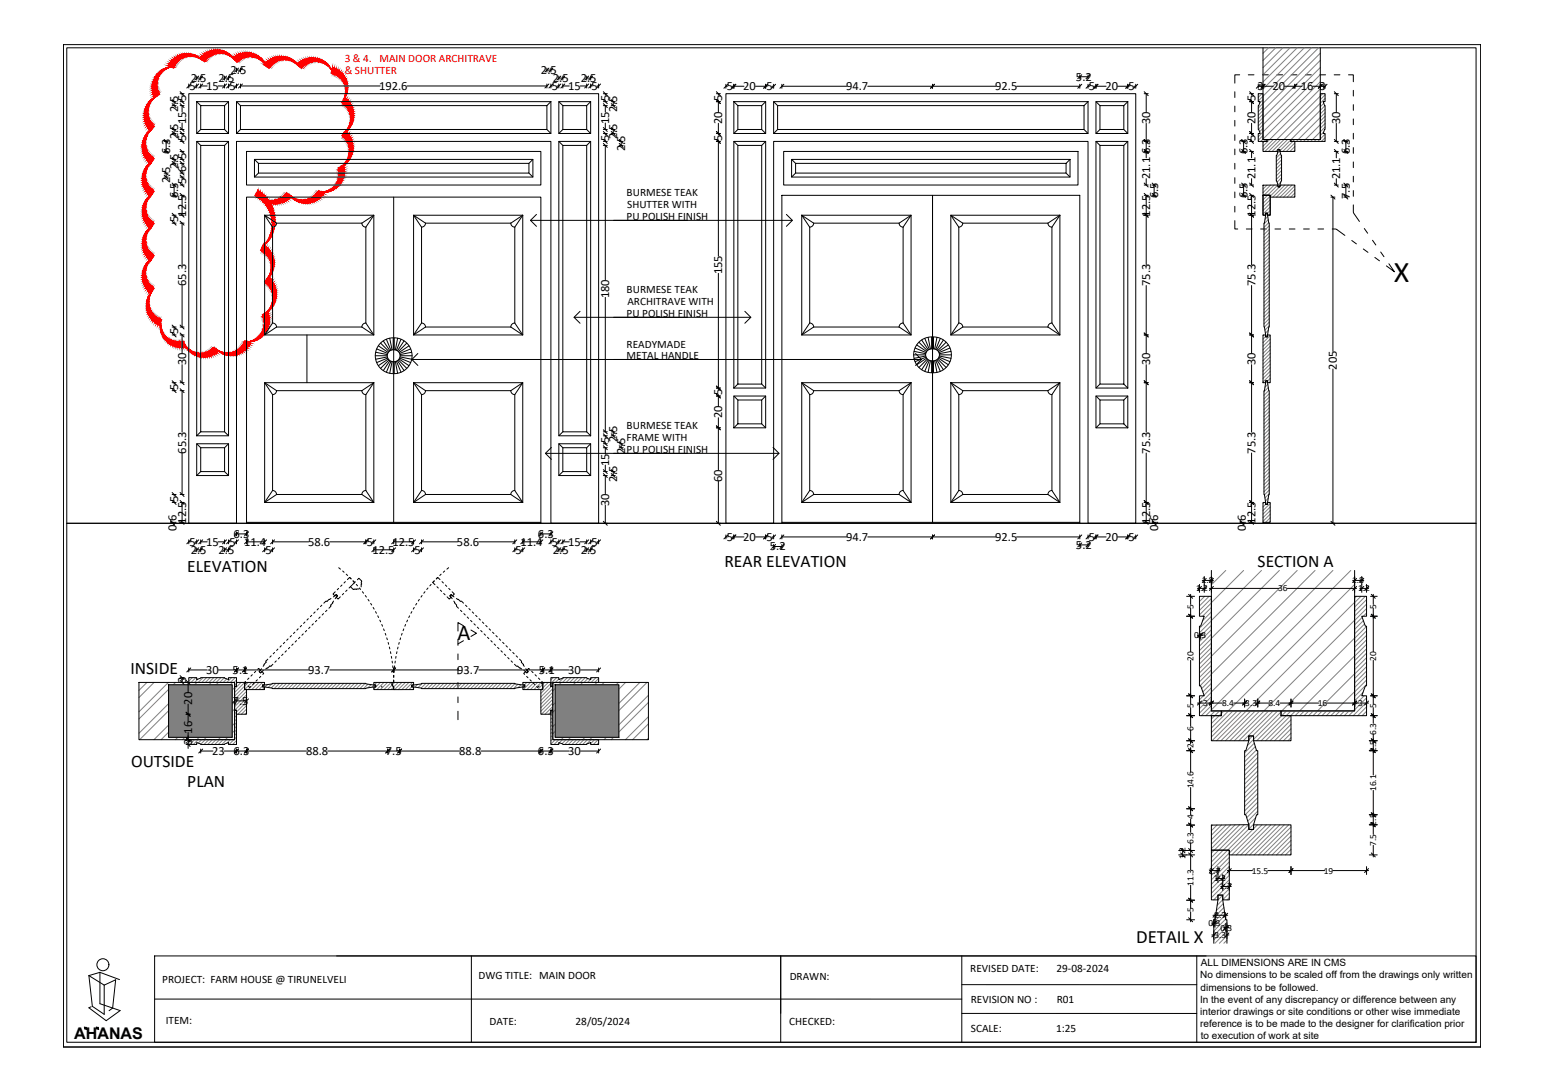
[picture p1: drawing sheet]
<svg xmlns="http://www.w3.org/2000/svg" width="420mm" height="297mm" viewBox="0 0 420 297" stroke-linecap="round" stroke-linejoin="round" font-family="sans-serif">
<defs><g id="words">
<text font-size="8.2" x="379.5" y="76.8">X</text>
<text font-size="6.1" x="124.6" y="174.2">A</text>
<text font-size="5.1" x="309.4" y="256.8">DETAIL X</text>
<g font-size="4.8">
<text x="51" y="155.7">ELEVATION</text>
<text x="197.3" y="154.3">REAR ELEVATION</text>
<text x="342.5" y="154.3">SECTION A</text>
<text x="35.5" y="183.6">INSIDE</text>
<text x="35.7" y="208.9">OUTSIDE</text>
<text x="51" y="214.3">PLAN</text>
</g>
<text font-size="4.4" x="20.2" y="282.9">AHANAS</text>
<g font-size="3.4">
<text x="52" y="22.3">2.5</text>
<text x="59.5" y="22.3">2.5</text>
<text x="62.8" y="20.2">2.5</text>
<text x="147.3" y="20.2">2.5</text>
<text x="150.6" y="22.3">2.5</text>
<text x="158.1" y="22.3">2.5</text>
<text x="293" y="22">5.2</text>
<text x="50.7" y="27.4" transform="rotate(-90 50.7 27.4)">5</text>
<text x="51.6" y="24.5">5</text>
<text x="56.1" y="24.5">15</text>
<text x="62.5" y="24.5">5</text>
<text x="103.2" y="24.5">192.6</text>
<text x="150.2" y="24.5">5</text>
<text x="154.7" y="24.5">15</text>
<text x="161.1" y="24.5">5</text>
<text x="165.9" y="27.4" transform="rotate(-90 165.9 27.4)">5</text>
<text x="196.7" y="27.4" transform="rotate(-90 196.7 27.4)">5</text>
<text x="197.9" y="24.6">5</text>
<text x="202.4" y="24.6">20</text>
<text x="208.7" y="24.6">5</text>
<text x="230.4" y="24.6">94.7</text>
<text x="271" y="24.6">92.5</text>
<text x="296.5" y="24.6">5</text>
<text x="301" y="24.6">20</text>
<text x="307.3" y="24.6">5</text>
<text x="341.9" y="27.4" transform="rotate(-90 341.9 27.4)">5</text>
<text x="342.4" y="24.6">3</text>
<text x="346.5" y="24.6">20</text>
<text x="354.2" y="24.6">16</text>
<text x="359.3" y="24.6">3</text>
<text x="48.5" y="30.4" transform="rotate(-90 48.5 30.4)">2.5</text>
<text x="50.7" y="33.8" transform="rotate(-90 50.7 33.8)">15</text>
<text x="165.9" y="33.8" transform="rotate(-90 165.9 33.8)">15</text>
<text x="168.1" y="30.4" transform="rotate(-90 168.1 30.4)">2.5</text>
<text x="196.7" y="33.8" transform="rotate(-90 196.7 33.8)">20</text>
<text x="313.2" y="33.8" transform="rotate(-90 313.2 33.8)">30</text>
<text x="341.9" y="33.8" transform="rotate(-90 341.9 33.8)">20</text>
<text x="364.9" y="33.8" transform="rotate(-90 364.9 33.8)">30</text>
<text x="48.5" y="38" transform="rotate(-90 48.5 38)">2.5</text>
<text x="50.7" y="38.3" transform="rotate(-90 50.7 38.3)">5</text>
<text x="165.9" y="38.3" transform="rotate(-90 165.9 38.3)">5</text>
<text x="168.1" y="38" transform="rotate(-90 168.1 38)">2.5</text>
<text x="170.2" y="41.2" transform="rotate(-90 170.2 41.2)">2.5</text>
<text x="196.7" y="38.3" transform="rotate(-90 196.7 38.3)">5</text>
<text x="341.9" y="38.3" transform="rotate(-90 341.9 38.3)">5</text>
<text x="46.3" y="42" transform="rotate(-90 46.3 42)">6.3</text>
<text x="48.5" y="46.1" transform="rotate(-90 48.5 46.1)">2.5</text>
<text x="50.7" y="46.7" transform="rotate(-90 50.7 46.7)">6</text>
<text x="50.7" y="43.2" transform="rotate(-90 50.7 43.2)">5</text>
<text x="313.2" y="42" transform="rotate(-90 313.2 42)">6.3</text>
<text x="339.7" y="42" transform="rotate(-90 339.7 42)">6.3</text>
<text x="367.5" y="42" transform="rotate(-90 367.5 42)">6.3</text>
<text x="46.3" y="49.8" transform="rotate(-90 46.3 49.8)">2.5</text>
<text x="48.5" y="53.9" transform="rotate(-90 48.5 53.9)">6.5</text>
<text x="50.7" y="50.1" transform="rotate(-90 50.7 50.1)">5</text>
<text x="313.2" y="48.8" transform="rotate(-90 313.2 48.8)">21.1</text>
<text x="315.3" y="53.9" transform="rotate(-90 315.3 53.9)">6.5</text>
<text x="339.7" y="53.9" transform="rotate(-90 339.7 53.9)">6.5</text>
<text x="341.9" y="48.8" transform="rotate(-90 341.9 48.8)">21.1</text>
<text x="365" y="48.8" transform="rotate(-90 365 48.8)">21.1</text>
<text x="50.7" y="59" transform="rotate(-90 50.7 59)">12.5</text>
<text x="313.2" y="59" transform="rotate(-90 313.2 59)">12.5</text>
<text x="341.9" y="59" transform="rotate(-90 341.9 59)">12.5</text>
<text x="367.5" y="54.2" transform="rotate(-90 367.5 54.2)">7.5</text>
<text x="48.5" y="60.5" transform="rotate(-90 48.5 60.5)">5</text>
<text x="50.7" y="77.9" transform="rotate(-90 50.7 77.9)">65.3</text>
<text x="196.7" y="74.7" transform="rotate(-90 196.7 74.7)">155</text>
<text x="313.2" y="77.9" transform="rotate(-90 313.2 77.9)">75.3</text>
<text x="341.9" y="77.9" transform="rotate(-90 341.9 77.9)">75.3</text>
<text x="165.9" y="81.3" transform="rotate(-90 165.9 81.3)">180</text>
<text x="48.5" y="91" transform="rotate(-90 48.5 91)">5</text>
<text x="50.7" y="99.5" transform="rotate(-90 50.7 99.5)">30</text>
<text x="313.2" y="99.5" transform="rotate(-90 313.2 99.5)">30</text>
<text x="341.9" y="99.5" transform="rotate(-90 341.9 99.5)">30</text>
<text x="364" y="100.7" transform="rotate(-90 364 100.7)">205</text>
<text x="48.5" y="106.1" transform="rotate(-90 48.5 106.1)">5</text>
<text x="196.7" y="107.6" transform="rotate(-90 196.7 107.6)">5</text>
<text x="196.7" y="113.9" transform="rotate(-90 196.7 113.9)">20</text>
<text x="50.7" y="123.5" transform="rotate(-90 50.7 123.5)">65.3</text>
<text x="165.9" y="120.6" transform="rotate(-90 165.9 120.6)">5</text>
<text x="168.1" y="120.3" transform="rotate(-90 168.1 120.3)">2.5</text>
<text x="170.2" y="123.5" transform="rotate(-90 170.2 123.5)">2.5</text>
<text x="313.2" y="123.5" transform="rotate(-90 313.2 123.5)">75.3</text>
<text x="341.9" y="123.5" transform="rotate(-90 341.9 123.5)">75.3</text>
<text x="165.9" y="126.9" transform="rotate(-90 165.9 126.9)">15</text>
<text x="168.1" y="131.1" transform="rotate(-90 168.1 131.1)">2.5</text>
<text x="196.7" y="131.2" transform="rotate(-90 196.7 131.2)">60</text>
<text x="48.5" y="136.6" transform="rotate(-90 48.5 136.6)">5</text>
<text x="165.9" y="137.7" transform="rotate(-90 165.9 137.7)">30</text>
<text x="50.7" y="142.6" transform="rotate(-90 50.7 142.6)">12.5</text>
<text x="313.2" y="142.6" transform="rotate(-90 313.2 142.6)">12.5</text>
<text x="341.9" y="142.6" transform="rotate(-90 341.9 142.6)">12.5</text>
<text x="48" y="144.5" transform="rotate(-90 48 144.5)">0.6</text>
<text x="51.6" y="148.6">5</text>
<text x="56.1" y="148.6">15</text>
<text x="62.5" y="148.6">5</text>
<text x="63.6" y="146.4">6.3</text>
<text x="66.5" y="148.6">11.4</text>
<text x="83.9" y="148.6">58.6</text>
<text x="99.9" y="148.6">5</text>
<text x="106.8" y="148.6">12.5</text>
<text x="124.4" y="148.6">58.6</text>
<text x="141.7" y="148.6">11.4</text>
<text x="146.5" y="146.4">6.3</text>
<text x="150.2" y="148.6">5</text>
<text x="154.7" y="148.6">15</text>
<text x="161.1" y="148.6">5</text>
<text x="197.9" y="147.3">5</text>
<text x="202.4" y="147.3">20</text>
<text x="208.7" y="147.3">5</text>
<text x="209.6" y="149.8">5.2</text>
<text x="230.4" y="147.3">94.7</text>
<text x="271" y="147.3">92.5</text>
<text x="293" y="149.4">5.2</text>
<text x="296.5" y="147.3">5</text>
<text x="301" y="147.3">20</text>
<text x="307.3" y="147.3">5</text>
<text x="315.3" y="144.5" transform="rotate(-90 315.3 144.5)">0.6</text>
<text x="339.3" y="144.5" transform="rotate(-90 339.3 144.5)">0.6</text>
<text x="52" y="150.8">2.5</text>
<text x="59.5" y="150.8">2.5</text>
<text x="72.3" y="150.8">5</text>
<text x="101.4" y="150.8">12.5</text>
<text x="112.9" y="150.8">5</text>
<text x="140.4" y="150.8">5</text>
<text x="150.6" y="150.8">2.5</text>
<text x="158.1" y="150.8">2.5</text>
<text x="50.7" y="186" transform="rotate(-90 50.7 186)">3</text>
<text x="56.1" y="183.5">30</text>
<text x="63.4" y="183.5">5.1</text>
<text x="83.9" y="183.5">93.7</text>
<text x="124.5" y="183.5">93.7</text>
<text x="146.7" y="183.5">5.1</text>
<text x="154.7" y="183.5">30</text>
<text x="52.3" y="191.9" transform="rotate(-90 52.3 191.9)">20</text>
<text x="63.4" y="191.9">7.5</text>
<text x="52.3" y="202.9" transform="rotate(-90 52.3 202.9)">3</text>
<text x="52.3" y="199.7" transform="rotate(-90 52.3 199.7)">16</text>
<text x="57.8" y="205.5">23</text>
<text x="63.6" y="205.5">6.3</text>
<text x="83.3" y="205.5">88.8</text>
<text x="105.1" y="205.5">7.5</text>
<text x="125" y="205.5">88.8</text>
<text x="146.5" y="205.5">6.3</text>
<text x="154.7" y="205.5">30</text>
</g>
<g font-size="3.1" fill="#f00">
<text x="93.9" y="16.9">3 &amp; 4. MAIN DOOR ARCHITRAVE</text>
<text x="93.9" y="20.2">&amp; SHUTTER</text>
</g>
<g font-size="3.1">
<text x="170.6" y="53.4">BURMESE TEAK</text>
<text x="170.6" y="60">PU POLISH FINISH</text>
<text x="170.8" y="56.7">SHUTTER WITH</text>
<text x="170.6" y="79.8">BURMESE TEAK</text>
<text x="170.8" y="83.1">ARCHITRAVE WITH</text>
<text x="170.6" y="86.4">PU POLISH FINISH</text>
<text x="170.6" y="94.6">READYMADE</text>
<text x="170.6" y="97.9">METAL HANDLE</text>
<text x="170.6" y="116.9">BURMESE TEAK</text>
<text x="170.6" y="120.1">FRAME WITH</text>
<text x="170.6" y="123.4">PU POLISH FINISH</text>
<text x="44.2" y="267.6">PROJECT: FARM HOUSE @ TIRUNELVELI</text>
<text x="130.3" y="266.6">DWG TITLE: MAIN DOOR</text>
<text x="215" y="266.8">DRAWN:</text>
<text x="264.2" y="264.5">REVISED DATE:</text>
<text x="287.7" y="264.5">29-08-2024</text>
<text x="264.4" y="273">REVISION NO :</text>
<text x="287.8" y="273">R01</text>
<text x="45.1" y="278.9">ITEM:</text>
<text x="133.3" y="279.1">DATE:</text>
<text x="156.7" y="279.1">28/05/2024</text>
<text x="214.9" y="279.1">CHECKED:</text>
<text x="264.4" y="281">SCALE:</text>
<text x="287.6" y="281">1:25</text>
</g>
<g font-size="2.7">
<text x="327" y="263.1">ALL DIMENSIONS ARE IN CMS</text>
<text x="326.8" y="266.4">No dimensions to be scaled off from the drawings only written</text>
<text x="326.9" y="269.7">dimensions to be followed.</text>
<text x="326.8" y="273">In the event of any discrepancy or difference between any</text>
<text x="326.8" y="276.2">interior drawings or site conditions or other wise immediate</text>
<text x="326.8" y="279.5">reference is to be made to the designer for clarification prior</text>
<text x="327" y="282.8">to execution of work at site</text>
</g>
<g font-size="2.6">
<text x="325.7" y="161">1.2</text>
<text x="327.2" y="158.8">1.8</text>
<text x="348.1" y="161">36</text>
<text x="368.2" y="158.8">1.8</text>
<text x="369.8" y="161">1.2</text>
<text x="325" y="165.7" transform="rotate(-90 325 165.7)">5</text>
<text x="374.7" y="165.7" transform="rotate(-90 374.7 165.7)">5</text>
<text x="325.2" y="173.8">0.3</text>
<text x="325" y="179.9" transform="rotate(-90 325 179.9)">20</text>
<text x="374.7" y="179.9" transform="rotate(-90 374.7 179.9)">20</text>
<text x="325" y="192.8" transform="rotate(-90 325 192.8)">5</text>
<text x="327.6" y="192.2">3</text>
<text x="332.8" y="192.2">8.4</text>
<text x="339.1" y="192.2">3.3</text>
<text x="345.4" y="192.2">8.4</text>
<text x="358.8" y="192.2">16</text>
<text x="369.9" y="192.2">3</text>
<text x="374.7" y="192.8" transform="rotate(-90 374.7 192.8)">5</text>
<text x="325" y="198.9" transform="rotate(-90 325 198.9)">6</text>
<text x="325" y="203.7" transform="rotate(-90 325 203.7)">2</text>
<text x="374.7" y="200" transform="rotate(-90 374.7 200)">6.3</text>
<text x="374.7" y="204.6" transform="rotate(-90 374.7 204.6)">2.5</text>
<text x="325" y="214.6" transform="rotate(-90 325 214.6)">14.6</text>
<text x="374.7" y="215.4" transform="rotate(-90 374.7 215.4)">16.1</text>
<text x="325" y="223.1" transform="rotate(-90 325 223.1)">4</text>
<text x="374.7" y="224.8" transform="rotate(-90 374.7 224.8)">2.5</text>
<text x="322.8" y="233.9" transform="rotate(-90 322.8 233.9)">1.2</text>
<text x="325" y="229.7" transform="rotate(-90 325 229.7)">6.3</text>
<text x="374.7" y="230.3" transform="rotate(-90 374.7 230.3)">7.5</text>
<text x="329.1" y="237.8">1.7</text>
<text x="330.5" y="240">1.2</text>
<text x="340.8" y="237.8">15.5</text>
<text x="360.5" y="237.8">19</text>
<text x="325" y="241.2" transform="rotate(-90 325 241.2)">11.3</text>
<text x="332.2" y="242.2">1.7</text>
<text x="325" y="248.4" transform="rotate(-90 325 248.4)">5</text>
<text x="330.7" y="250">2.7</text>
<text x="329.1" y="252.2">0.3</text>
<text x="330.7" y="255.4">3.3</text>
<text x="332.3" y="253.3">0.3</text>
</g>
</g></defs>
<!-- layer: ADFS_ELE2 -->
<g fill="none" stroke="#000" stroke-width=".27">
<path d="M17.2 12.1h386v273h-386zM403.2 12.1h.1M102.2 96.9h3.2M102.3 95.9l3.2 .6M102.6 95l3 1.2M103 94.1l2.7 1.9M103.6 93.4l2.3 2.3M103.9 93.1a4.9 4.9 0 0 1 3.2-1.1v3.2a1.62 1.62 0 0 0-1.7 1.7 1.62 1.62 0 0 0 1.7 1.6v3.2a4.9 4.9 0 0 1-4.6-3.2 4.9 4.9 0 0 1 1.4-5.4zM104.4 92.8l1.8 2.7M105.2 92.4l1.2 3M105.5 97.2l-3.2 .6M105.6 97.5l-3 1.2"/>
<path d="M105.7 97.8l-2.7 1.8M105.9 98l-2.3 2.3M106.1 92.1l.7 3.2M106.2 98.2l-1.8 2.7M106.4 98.4l-1.2 3M106.8 98.5l-.7 3.1M107.3 92a4.9 4.9 0 0 1 4.9 4.9 4.9 4.9 0 0 1-4.9 4.8v-3.2a1.62 1.62 0 0 0 1.7-1.6 1.62 1.62 0 0 0-1.7-1.7zM107.7 98.5l.6 3.1M108 98.4l1.2 3M108.2 98.2l1.8 2.7M108.3 92.1l-.6 3.2M108.5 98l2.3 2.3"/>
<path d="M108.7 97.8l2.7 1.8M108.8 97.5l3 1.2M108.9 97.2l3.2 .6M109 96.9h3.2M109.2 92.4l-1.2 3M110 92.8l-1.8 2.7M110.8 93.4l-2.3 2.3M111.4 94.1l-2.7 1.9M111.8 95l-3 1.2M112.1 95.9l-3.2 .6M248.8 96.6h3.2M248.9 95.7l3.2 .6"/>
<path d="M249.2 94.8l3 1.2M249.6 93.9l2.7 1.8M249.9 93.5a4.9 4.9 0 0 1 3.8-1.8v3.3a1.62 1.62 0 0 0-1.7 1.6 1.62 1.62 0 0 0 1.7 1.6v3.3a4.9 4.9 0 0 1-4.5-2.8 4.9 4.9 0 0 1 .7-5.2zM250.2 93.2l2.3 2.3M251 92.6l1.8 2.7M251.8 92.1l1.2 3M252.1 96.9l-3.2 .7M252.2 97.2l-3 1.3M252.3 97.5l-2.7 1.8M252.5 97.8l-2.3 2.3M252.7 91.8l.7 3.2M252.8 98l-1.8 2.7"/>
<path d="M253 98.1l-1.2 3M253.4 98.2l-.7 3.2M254.2 91.7a4.9 4.9 0 0 1 4.9 4.9 4.9 4.9 0 0 1-4.9 4.9v-3.3a1.62 1.62 0 0 0 1.6-1.6 1.62 1.62 0 0 0-1.6-1.6zM254.5 98.2l.6 3.2M254.8 98.1l1.3 3M255.1 98l1.8 2.7M255.1 91.8l-.6 3.2M255.3 97.8l2.3 2.3M255.5 97.5l2.7 1.8M255.7 97.2l3 1.3M255.8 96.9l3.2 .7M255.8 96.6h3.3"/>
<path d="M256.1 92.1l-1.3 3M256.9 92.6l-1.8 2.7M257.6 93.2l-2.3 2.3M258.2 93.9l-2.7 1.8M258.7 94.8l-3 1.2M259 95.7l-3.2 .6M17.2 285.1h.1M403.2 285.1h.1"/>
</g>
<!-- layer: 0 -->
<g fill="#000" stroke="#000" stroke-width=".27">
<path d="M23.1 279.7l.4 .4v-.4zM23.1 279.7l.4 .4h-.4z"/>
<path d="M26.4 279.7l.4 .4v-.4zM26.4 279.7l.4 .4h-.4z"/>
</g>
<g fill="none" stroke="#000" stroke-width=".27">
<path d="M17.2 12.1v273h386v-273M64.9 18.5l-1 1.1M66 18.5l-1.1 1.1M149.5 18.5l-1.1 1.1M150.5 18.5l-1 1.1M44.7 38l1.1 1M46.9 35.8l1.1 1.1M46.9 34.7l1.1 1.1M46.9 27.1l1.1 1.1M46.9 28.2l1.1 1.1M49 38l1.1 1M49 35.8l1.1 1.1"/>
<path d="M49 27.1l1.1 1.1M49 25l1.1 1M49 28.2l1.1 1.1M49 34.7l1.1 1.1M51.9 22.9l-1 1.1M54.1 22.9l-1.1 1.1M54.1 20.7l-1.1 1.1M55.2 22.9l-1.1 1.1M55.2 20.7l-1.1 1.1M61.7 22.9l-1.1 1.1M61.7 20.7l-1.1 1.1M62.8 22.9l-1.1 1.1"/>
<path d="M62.8 20.7l-1.1 1.1M64.9 22.9l-1 1.1M66 22.9l-1.1 1.1M149.5 22.9l-1.1 1.1M150.5 22.9l-1 1.1M152.7 22.9l-1.1 1.1M152.7 20.7l-1.1 1.1M153.8 22.9l-1.1 1.1M153.8 20.7l-1.1 1.1M160.3 22.9l-1.1 1.1M160.3 20.7l-1.1 1.1M161.4 22.9l-1.1 1.1"/>
<path d="M161.4 20.7l-1.1 1.1M163.5 22.9l-1 1.1M164.3 38l1.1 1M164.3 35.8l1.1 1.1M164.3 27.1l1.1 1.1M164.3 25l1.1 1M164.3 28.2l1.1 1.1M164.3 34.7l1.1 1.1M164.3 39l1.1 1.1M166.4 35.8l1.1 1.1M166.4 34.7l1.1 1.1M166.4 27.1l1.1 1.1"/>
<path d="M166.4 28.2l1.1 1.1M168.6 38l1.1 1M168.6 39l1.1 1.1M195.1 27.7h1.1M195.1 25.5h1.1M195.1 27.1l1.1 1.1M195.1 25l1.1 1M195.1 38.5h1.1M195.1 38l1.1 1M195.1 36.3h1.1M195.1 35.8l1.1 1.1M195.6 25.5v.4"/>
<path d="M195.6 27.3v3.1M195.6 33.6v3.1M195.6 38.1v31.6M198.2 22.9l-1.1 1.1M200.4 22.9l-1.1 1.1M209 22.9l-1 1.1M211.2 22.9l-1.1 1.1M213.4 22.9l-1 1.1M254.5 22.9l-1.1 1.1M294.6 20.4l-1.1 1M294.6 22.9l-1.1 1.1M296.8 22.9l-1.1 1.1"/>
<path d="M296.8 20.4l-1.1 1M299 22.9l-1.1 1.1M307.6 22.9l-1 1.1M309.8 22.9l-1.1 1.1M311.6 38l1.1 1M311.6 25l1.1 1M336.2 25v1.5M336.2 28.9v1.5M336.2 32.8v1.5M336.2 36.7v1.5M337.6 20.4h-1.4v2.2M338.1 38l1.1 1"/>
<path d="M339.9 20.4h1.6M340.3 38l1 1M340.3 35.8l1 1.1M340.3 27.1l1 1.1M340.3 25l1 1M342.6 22.9v1.1M342.6 23.5h4.1M343.2 22.9l-1.1 1.1M343.8 20.4h1.6M343.9 22.9v1.1M344.5 22.9l-1.1 1.1M347.7 20.4h1.6"/>
<path d="M349.8 23.5h4.7M351.6 20.4h1.6M352.6 22.9v1.1M353.1 22.9l-1.1 1.1M355.5 20.4h1.6M357.6 23.5h3.2M359.4 20.4h1.6M359.5 22.9v1.1M360.1 22.9l-1.1 1.1M360.8 22.9v1.1M361.4 22.9l-1.1 1.1M363.3 20.4h1.6"/>
<path d="M363.3 25.5h1.1M363.3 38.5h1.1M363.3 38l1.1 1M363.3 25l1.1 1M363.9 25.5v4.9M363.9 33.6v4.9M365.9 38.5h1.1M365.9 38l1.1 1M366.5 38.5v2.7M367.2 20.4h1.3v1.9M368.5 24.6v1.6M368.5 28.5v1.5"/>
<path d="M368.5 32.4v1.6M368.5 36.3v1.5M44.7 40.7l1.1 1.1M44.7 47.7l1.1 1M44.7 46.6l1.1 1.1M46.9 52.6l1.1 1.1M46.9 49.8l1.1 1.1M46.9 58.1l1.1 1M46.9 42.9l1.1 1M46.9 43.9l1.1 1.1M49 58.1l1.1 1M49 52.6l1.1 1.1"/>
<path d="M49 49.8l1.1 1.1M49 47.7l1.1 1M49 43.9l1.1 1.1M49 46.6l1.1 1.1M49 40.7l1.1 1.1M49 42.9l1.1 1M144.5 60h42.7M146.1 58.4l-1.6 1.6 1.6 1.6M167.1 60h48.7M214.1 58.4l1.7 1.6-1.7 1.6M311.6 58.1l1.1 1M311.6 52.6l1.1 1.1"/>
<path d="M311.6 49.8l1.1 1.1M311.6 40.7l1.1 1.1M313.7 52.6l1.1 1.1M313.7 49.8l1.1 1.1M336.2 40.6v1.5M336.2 44.5v1.5M336.2 48.4v1.5M336.2 52.3v1.5M336.2 56.2v1.5M338.1 52.6l1.1 1.1M338.1 49.8l1.1 1.1M338.1 40.7l1.1 1.1"/>
<path d="M340.3 58.1l1 1M340.3 52.6l1 1.1M340.3 49.8l1 1.1M340.3 40.7l1 1.1M362.4 53.7h1.1M362.4 53.1l1.1 1.1M363 53.7v42M363.3 49.8l1.1 1.1M363.3 40.7l1.1 1.1M365.9 53.7h1.1M365.9 50.4h1.1M365.9 53.1l1.1 1.1"/>
<path d="M365.9 49.8l1.1 1.1M365.9 41.2h1.1M365.9 40.7l1.1 1.1M366.5 50.4v3.3M368.5 55.8l.1 2.1 1.6 2.4M368.5 40.2v1.6M368.5 44.1v1.5M368.5 48v1.5M368.5 51.9v1.5M46.9 60.2l1.1 1.1M49 60.2l1.1 1.1M195.6 74.4v31.7"/>
<path d="M336.2 60.1v2.2h.8M339.4 62.3h1.5M343.3 62.3h1.5M347.2 62.3h1.5M351.1 62.3h1.5M355 62.3h1.5M358.9 62.3h1.5M362.8 62.3l1.1 .1 2.3 1.7M368.1 65.5l1.2 .9M371.2 67.8l1.3 .9M371.5 62.2l.9 1.3M373.7 65.4l.9 1.3"/>
<path d="M374.4 70.1l1.2 .9M376 68.6l.9 1.3M378.2 71.8l1.5 2.2-2.2-1.6M46.9 90.7l1.1 1M46.9 88.5l1.1 1.1M49 90.7l1.1 1M49 88.5l1.1 1.1M83.6 91.2v13M112.2 97.9h75M113.8 96.2l-1.6 1.7 1.6 1.6M156.3 86.4h30.9M157.9 84.8l-1.6 1.6 1.6 1.6"/>
<path d="M167.1 86.4h37.3M167.1 97.9h83.8M202.8 84.8l1.6 1.6-1.6 1.6M249.3 96.2l1.6 1.7-1.6 1.6M311.6 90.7l1.1 1M340.3 90.7l1 1M46.9 103.7l1.1 1M46.9 105.8l1.1 1.1M49 103.7l1.1 1M49 105.8l1.1 1.1M164.3 117l1.1 1.1M164.3 118.1l1.1 1.1"/>
<path d="M166.4 118.1l1.1 1.1M166.4 117l1.1 1.1M195.1 116.5h1.1M195.1 115.9l1.1 1.1M195.1 107.8h1.1M195.1 107.3l1.1 1.1M195.1 105.7h1.1M195.1 105.1l1.1 1.1M195.6 107.4v3.2M195.6 113.7v14.2M311.6 103.7l1.1 1M340.3 103.7l1 1"/>
<path d="M363 100.5v42M46.9 136.3l1.1 1M46.9 134.1l1.1 1.1M49 136.3l1.1 1M49 134.1l1.1 1.1M148.5 123.4h38.7M150.1 121.8l-1.6 1.6 1.6 1.7M164.3 120.3l1.1 1.1M164.3 121.4l1.1 1M164.3 127.9l1.1 1M164.3 128.9l1.1 1.1M166.4 128.9l1.1 1.1"/>
<path d="M166.4 127.9l1.1 1M167.1 123.4h45M168.6 121.4l1.1 1M168.6 120.3l1.1 1.1M195.6 131.1v11.4M210.5 121.8l1.6 1.6-1.6 1.7M311.6 136.3l1.1 1M340.3 136.3l1 1M46.4 141.9l1.1 1.1M46.4 141.7l1.1 1.1M49 141.7l1.1 1.1M51.9 147l-1 1.1"/>
<path d="M54.1 147l-1.1 1.1M54.1 149.2l-1.1 1M55.2 147l-1.1 1.1M55.2 149.2l-1.1 1M61.7 147l-1.1 1.1M61.7 149.2l-1.1 1M62.8 147l-1.1 1.1M62.8 149.2l-1.1 1M64.9 144.8l-1 1.1M64.9 147l-1 1.1M67.7 147l-1.1 1.1M67.7 144.8l-1.1 1.1"/>
<path d="M72.6 147l-1.1 1.1M72.6 149.2l-1.1 1M74.8 149.2l-1.1 1M74.8 147l-1.1 1.1M100.2 147l-1.1 1.1M102.3 147l-1.1 1.1M102.3 149.2l-1.1 1M107.7 149.2l-1 1M107.7 147l-1 1.1M113.2 147l-1.1 1.1M113.2 149.2l-1.1 1M115.3 149.2l-1.1 1"/>
<path d="M115.3 147l-1.1 1.1M140.7 147l-1.1 1.1M140.7 149.2l-1.1 1M142.9 147l-1.1 1.1M142.9 149.2l-1.1 1M147.8 147l-1.1 1.1M147.8 144.8l-1.1 1.1M150.5 144.8l-1 1.1M150.5 147l-1 1.1M152.7 147l-1.1 1.1M152.7 149.2l-1.1 1M153.8 147l-1.1 1.1"/>
<path d="M153.8 149.2l-1.1 1M160.3 147l-1.1 1.1M160.3 149.2l-1.1 1M161.4 147l-1.1 1.1M161.4 149.2l-1.1 1M163.5 147l-1 1.1M164.3 141.9l1.1 1.1M195.1 142.5h1.1M195.1 141.9l1.1 1.1M198.2 145.6l-1.1 1.1M200.4 145.6l-1.1 1.1M209 145.6l-1 1.1"/>
<path d="M211.2 148.2l-1.1 1.1M211.2 145.6l-1.1 1.1M213.4 148.2l-1 1.1M213.4 145.6l-1 1.1M254.5 145.6l-1.1 1.1M294.6 145.6l-1.1 1.1M294.6 147.8l-1.1 1.1M296.8 145.6l-1.1 1.1M296.8 147.8l-1.1 1.1M299 145.6l-1.1 1.1M307.6 145.6l-1 1.1M309.8 145.6l-1.1 1.1"/>
<path d="M311.6 141.7l1.1 1.1M313.7 141.9l1.1 1.1M313.7 141.7l1.1 1.1M326.6 159.1v2.2M327.2 159.7l-1.1 1M327.4 158h3M327.9 157v4.3M328.5 159.7l-1.1 1M328.5 157.5l-1.1 1.1M329.9 157v4.3M330.4 157.5l-1.1 1.1M330.4 159.7l-1.1 1"/>
<path d="M337.7 141.9l1 1.1M337.7 141.7l1 1.1M340.3 141.7l1 1.1M362.4 142.5h1.1M362.4 141.9l1.1 1.1M368.3 158h3.1M368.9 157v4.3M369.4 159.7l-1.1 1M369.4 157.5l-1.1 1.1M370.8 157v4.3M371.4 157.5l-1.1 1.1M371.4 159.7l-1.1 1"/>
<path d="M372.1 159.1v2.2M372.6 159.7l-1 1M124.7 174.1v1.6M124.7 178v1.6M126.2 170.4l-1.5-.9v2.3M126.2 174.4l-1.5 .9M128.2 171.5l1.5 .9-1.5 .9M323.1 162.4h2.2M323.1 167.8h2.2M323.7 161.8l1 1.1M323.7 167.2l1 1.1M324.2 161.8v2.8"/>
<path d="M324.2 165.6v11.8M324.2 179.8v11.8M326.1 160.2h2.4M326.1 173h1.4M326.6 172.5v1.6M326.9 172.5v1.6M327.2 172.4l-1.1 1.1M327.5 172.4l-1.1 1.1M329.3 160.2h18.9M350.6 160.2h18.8M370.3 160.2h2.3M373.2 162.4h1.8"/>
<path d="M373.2 167.8h1.8M373.4 161.8l1.1 1.1M373.4 167.2l1.1 1.1M373.9 161.8v2.8M373.9 165.6v11.8M373.9 179.8v11.8M49 184l1.1 1M49 185.3l1.1 1M50.7 185.3l1.1 1M50.7 193.9l1.1 1.1M51.9 181.9l-1 1M64.4 190.3l-1.1 1.1"/>
<path d="M64.9 181.9l-1 1M67.2 181.9l-1.1 1M67.7 190.3l-1.1 1.1M104 187.1h.1M107.7 181.9l-1 1M124.7 181.9v1.6M124.7 185.8v1.6M124.7 189.7v1.6M124.7 193.6v2.4M148.3 181.9l-1 1M150.5 181.9l-1 1M163.5 181.9l-1 1"/>
<path d="M323.1 189.4h2.2M323.1 194.8h2.2M323.7 188.9l1 1.1M323.7 194.3l1 1.1M324.2 192.7v5M324.2 198.8v3.7M326.1 191.4h1.6M326.6 190.3v2.2M327.2 190.9l-1.1 1.1M328.8 191.4h4.1M329.9 190.3v2.2M330.4 190.9l-1.1 1.1"/>
<path d="M335.9 191.4h3.5M338.9 190.3v2.2M339.4 190.9l-1 1.1M341.9 191.4h3.6M342.5 190.3v2.2M343 190.9l-1.1 1.1M348.5 191.4h10.6M351.5 190.3v2.2M352.1 190.9l-1.1 1.1M361.3 191.4h8.7M368.9 190.3v2.2M369.4 190.9l-1.1 1.1"/>
<path d="M371 191.4h1.6M372.1 190.3v2.2M372.6 190.9l-1 1.1M373.2 189.4h1.8M373.2 194.8h1.8M373.4 188.9l1.1 1.1M373.4 194.3l1.1 1.1M373.9 192.7v4.2M373.9 199.9v11.1M50.7 200.9l1.1 1M50.7 202.2l1.1 1M55.2 203.9l-1.1 1.1"/>
<path d="M64.9 203.9l-1 1.1M67.7 203.9l-1.1 1.1M106.1 203.9l-1.1 1.1M109.4 203.9l-1.1 1.1M147.8 203.9l-1.1 1.1M150.5 203.9l-1 1.1M163.5 203.9l-1 1.1M323.1 201.7h2.2M323.1 204.4h2.2M323.7 201.1l1 1.1M323.7 203.8l1 1.1M323.7 219.7l1 1"/>
<path d="M324.2 203.5v6.7M324.2 214.4v7.4M372.9 201.7h2.1M372.9 204.4h2.1M373.4 201.1l1.1 1.1M373.4 203.8l1.1 1.1M373.9 215.2v12M321 231.6h4.3M321 232.8h4.3M321.5 231l1.1 1.1M321.5 232.2l1.1 1.1M322 231v2.3"/>
<path d="M323.1 220.2h2.2M323.1 224.6h2.2M323.7 224.1l1 1.1M323.7 231l1 1.1M323.7 232.2l1 1.1M324.2 223v3.6M324.2 229.6v2.5M324.2 232.2v4.6M329.3 237h2.9M329.9 235.9v2.2M330.4 236.5l-1.1 1.1M331.1 239.2h2.4"/>
<path d="M331.6 235.9v4.4M332.2 236.5l-1.1 1.1M332.2 238.7l-1.1 1M333 238.1v4.3M333.5 238.7l-1.1 1M334.2 237h6.8M334.7 235.9v2.2M335.3 236.5l-1.1 1.1M345.2 237h15.5M351.5 235.9v2.2M352.1 236.5l-1.1 1.1M362.9 237h9.7"/>
<path d="M372.1 235.9v2.2M372.6 236.5l-1 1.1M372.9 232.8h2.1M372.9 224.5h2.1M372.9 221.8h2.1M372.9 224.6h2.1M373.4 224l1.1 1.1M373.4 221.3l1.1 1.1M373.4 232.2l1.1 1.1M373.9 230.2v3.1M323.1 245.1h2.2M323.1 250.4h2.2"/>
<path d="M323.7 244.5l1 1.1M323.7 249.9l1 1.1M324.2 241v6.2M324.2 248.3v2.7M330 254.6h.8M330 251.4h1.4M330.3 249.2h4M330.5 250.3v2.1M330.5 253.5v2.1M330.8 248.6v3.8M331.1 254l-1.1 1.1M331.1 250.8l-1.1 1.1"/>
<path d="M331.4 248.6l-1.1 1.1M331.4 250.8l-1.1 1.1M332.4 241.4h2.9M333.2 252.5h1.4M333.5 240.8l-1.1 1.1M333.8 248.6v1.7M333.8 251.5v2.1M333.8 254.6h.8M334.1 251.5v4.1M334.3 248.6l-1.1 1.1M334.3 252l-1.1 1.1M334.6 252l-1.1 1.1"/>
<path d="M334.6 254l-1.1 1.1M334.7 240.3v2.1M335.3 240.8l-1.1 1.1M23.1 279.7h.4v.4h-.4zM24.2 265.6l.9 8.4 3.3 2.2v-8M24.2 265.6l4.2 2.6M26.4 279.7h.4v.4h-.4zM27.2 264.7l-3 .9M27.2 264.7l5.3 2M27.2 264.7v8.6l5.5 1.8-3.8 2.8-4.7-3.5 .6-.3M28.4 268.2l3.1-1.4-.8 7.7-1 .7M42.1 260.3h359.8v23.5h-359.8z"/>
<path d="M42.1 272h219.8M91.7 260.3h236.7M128.4 260.3v23.5M212.6 260.3v23.5M261.9 260.3v23.5M261.9 275.9h64M261.9 268.1h64M325.9 260.3v23.5"/>
<circle cx="28" cy="262.7" r="1.64"/>
</g>
<!-- layer: ADFS_ELE1 -->
<g fill="none" stroke="#000" stroke-width=".27">
<path d="M18.2 13h383.7v270.8h-383.7zM51.4 25.5h111.6v117h-13v-104h-85.6v104h-13zM53.6 27.7h8.6v8.6h-8.6zM53.6 38.5h8.6v80.1h-8.6zM53.6 27.7l1.1 1.1M53.6 38.5l1.1 1.1M54.7 28.8h6.5v6.5h-6.5zM54.7 39.6h6.5v78h-6.5zM54.7 35.3l-1.1 1M61.2 35.3l1 1M62.2 27.7l-1 1.1M62.2 38.5l-1 1.1"/>
<path d="M64.4 27.7h85.6v8.6h-85.6zM64.4 27.7l1.1 1.1M65.5 28.8h83.4v6.5h-83.4zM65.5 35.3l-1.1 1M148.9 35.3l1.1 1M150 27.7l-1.1 1.1M152.2 27.7h8.6v8.6h-8.6zM152.2 38.5h8.6v80.1h-8.6zM152.2 38.5l1.1 1.1M152.2 27.7l1.1 1.1M153.3 28.8h6.5v6.5h-6.5zM153.3 39.6h6.5v78h-6.5z"/>
<path d="M153.3 35.3l-1.1 1M159.8 35.3l1 1M160.8 27.7l-1 1.1M160.8 38.5l-1 1.1M197.7 25.5h111.6v117h-13v-104h-85.6v104h-13zM199.8 27.7h8.7v8.6h-8.7zM199.8 38.5h8.7v67.2h-8.7zM199.8 27.7l1.1 1.1M199.8 38.5l1.1 1.1M200.9 28.8h6.5v6.5h-6.5zM200.9 39.6h6.5v65h-6.5zM200.9 35.3l-1.1 1"/>
<path d="M207.4 35.3l1.1 1M208.5 27.7l-1.1 1.1M208.5 38.5l-1.1 1.1M210.7 27.7h85.6v8.6h-85.6zM210.7 27.7l1 1.1M211.7 28.8h83.5v6.5h-83.5zM211.7 35.3l-1 1M295.2 35.3l1.1 1M296.3 27.7l-1.1 1.1M298.4 27.7h8.7v8.6h-8.7zM298.4 38.5h8.7v67.2h-8.7zM298.4 38.5l1.1 1.1"/>
<path d="M298.4 27.7l1.1 1.1M299.5 28.8h6.5v6.5h-6.5zM299.5 39.6h6.5v65h-6.5zM299.5 35.3l-1.1 1M306 35.3l1.1 1M307.1 27.7l-1.1 1.1M307.1 38.5l-1.1 1.1M342.6 25.5h1.3v12.5h1.1v.5h-2.4v-2.2h.5l-.5-1v-6.5l.5-1.1h-.5zM343.9 38.5h1.1v-.5h6.5v.5h1.1v2.7h-4.1v-.5h-.5v.5h-4.1zM359.5 25.5h1.3v2.2h-.5l.5 1.1v6.5l-.5 1h.5v2.2h-9.3v-.5h8zM343.9 53.2h2v5.4h-.7v-.5h-.6v.5h-.7zM343.9 50.4h4.1v.5h.5v-.5h4.1v3.3h-6.7v-.6h-2z"/>
<path d="M344.6 58h.6l.4 2.7v28.3l-.4 2.7h-.6l-.4-2.7v-28.3zM348 40.7h.5v.5l.5 1.1v7l-.5 1.1v.5h-.5v-.5l-.5-1.1v-7l.5-1.1zM343.9 91.2h.7v.5h.6v-.5h.7v13h-.7v-.5h-.6v.5h-.7zM54.7 117.6l-1.1 1M61.2 117.6l1 1M153.3 117.6l-1.1 1M159.8 117.6l1 1M199.8 107.8h8.7v8.7h-8.7zM199.8 107.8l1.1 1.1M200.9 108.9h6.5v6.5h-6.5zM200.9 104.6l-1.1 1.1M200.9 115.4l-1.1 1.1"/>
<path d="M207.4 104.6l1.1 1.1M207.4 115.4l1.1 1.1M208.5 107.8l-1.1 1.1M298.4 107.8h8.7v8.7h-8.7zM298.4 107.8l1.1 1.1M299.5 108.9h6.5v6.5h-6.5zM299.5 104.6l-1.1 1.1M299.5 115.4l-1.1 1.1M306 104.6l1.1 1.1M306 115.4l1.1 1.1M307.1 107.8l-1.1 1.1M344.6 103.7h.6l.4 2.7v28.3l-.4 2.7h-.6l-.4-2.7v-28.3z"/>
<path d="M53.6 120.8h8.6v8.7h-8.6zM53.6 120.8l1.1 1.1M54.7 121.9h6.5v6.5h-6.5zM54.7 128.4l-1.1 1.1M61.2 128.4l1 1.1M62.2 120.8l-1 1.1M152.2 120.8h8.6v8.7h-8.6zM152.2 120.8l1.1 1.1M153.3 121.9h6.5v6.5h-6.5zM153.3 128.4l-1.1 1.1M159.8 128.4l1 1.1M160.8 120.8l-1 1.1"/>
<path d="M343.9 136.8h.7v.5h.6v-.5h.7v5.4h-2zM18.2 142.5h383.7M212.9 142.2v.3M294 142.2v.3M326.6 162.4h3.3v31.2h2.7v1.2h-6v-5.4h1.3l-1-2.7h-.3v-16.2h.3l1-2.7h-1.3zM368.9 162.4h3.2v5.4h-1.3l1 2.7h.3v16.2h-.3l-1 2.7h1.3v5.4h-23.3v-1.2h20.1zM51.4 184.5h2.2v.5l1.1-.5h6.5l1 .5v-.5h2.2v2.4h-.5v-1.1h-12.5zM64.4 185.8h2.2v1.9h.5v6.8h-2.7v-1.1h-.5v-6.5h.5zM66.6 185.8h5.4v.7h-.5v.5h.5v.7h-5.4zM71.5 186.5l2.7-.4h25.4l2.7 .4v.5l-2.7 .5h-25.4l-2.7-.5zM101.8 185.8h5v.6l.4 .7v.6h-5.4v-.7h.5v-.5h-.5zM106.8 185.8h5.8v.7h-.5v.5h.5v.7l-5.4 .1v-.7l-.4-.7z"/>
<path d="M112.1 186.5l2.7-.4h25.4l2.7 .4v.5l-2.7 .5h-25.4l-2.7-.5zM142.4 185.8h5.4v1.9h-5.4v-.7h.5v-.5h-.5zM147.8 185.8h2.2v1.1h.5v6.5h-.5v1.1h-2.7v-6.8h.5zM150 193.4h.5v8h12.5v1.3h-2.2v-.5l-1 .5h-6.5l-1.1-.5v.5h-2.2zM150 184.5h2.2v.5l1.1-.5h6.5l1 .5v-.5h2.2v1.3h-12.5v1.1h-.5zM329.9 194.8h2.7v-1.2h16.2v1.2h2.7v6.9h-10.2v-1.3h-1.2v1.3h-10.2zM51.4 201.4h12.5v-8h.5v9.3h-2.2v-.5l-1 .5h-6.5l-1.1-.5v.5h-2.2zM340.1 200.4h1.2v1.3l.9 2.7h.3v17.4h-.3l-.9 2.7v1.3h-1.2v-1.3l-.9-2.7h-.3v-17.4h.3l.9-2.7zM329.9 231.5h4.8v13.5h-1.7v-1.3h-1.4v1.3h-1.7zM329.9 224.6l10.2-.1v1.3h1.2v-1.2h10.2v8.2h-16.8v-1.3h-4.8zM330.5 256.8v-6.4h.3l.8-5.4v-1.3h1.4v1.3l.8 5.4h.3v6.4"/>
</g>
<!-- layer: 0 -->
<g fill="none" stroke="#f00" stroke-width=".27">
<path d="M46.5 18.3h.1M55 16.4h.1M63.9 16.4h.1M72.6 18.1h.1M81.4 18.1h.1M90.3 19.1h.1M41.5 35h.1M42.8 26.1h.1M93.5 27.3h.1M93.6 36.3h.1M41.5 43.9h.1M41.5 52.8h.1"/>
<path d="M78.7 52.9h.1M87.5 52.3h.1M92.8 45.4h.1M41.5 61.5h.1M41.5 70.3h.1M41.5 79.2h.1M71.3 67.4h.1M72.6 76.1h.1M43.8 87.8h.1M50.3 93.7h.1M58.9 95.1h.1M67.4 93.1h.1"/>
<path d="M72.2 85.3h.1"/>
</g>
<g fill="#f00" stroke="#f00" stroke-width=".27">
<path d="M78.7 52.9l.3 .3zM79 53.3l.3 .3zM79 53.2l.3 .4 .1-.1zM79.4 53.5l.2 .4-.3-.3zM79.4 53.5l.2 .4 .1-.2zM79.7 53.7l.3 .5-.4-.3zM79.7 53.7l.3 .5 .1-.2zM80.1 54l.2 .5-.3-.3zM80.1 54l.2 .5 .2-.4zM80.5 54.1l.3 .6-.5-.2zM80.5 54.1l.3 .6 .1-.4zM80.9 54.3l.3 .6-.4-.2zM80.9 54.3l.3 .6 .1-.5zM81.3 54.4l.3 .7-.4-.2zM81.3 54.4l.3 .7 .1-.6zM81.7 54.5l.4 .7-.5-.1zM81.7 54.5l.4 .7 .1-.7zM82.2 54.5l.4 .8-.5-.1zM82.2 54.5l.4 .8v-.8zM82.6 54.5l.4 .8h-.4zM82.6 54.5l.4 .8v-.8zM83 54.5l.5 .8h-.5zM83 54.5l.5 .8-.1-.9zM83.4 54.4l.6 .9h-.5zM83.4 54.4l.6 .9-.2-1zM83.8 54.3l.7 .9-.5 .1zM83.8 54.3l.7 .9-.3-1zM84.2 54.2l.8 .9-.5 .1zM84.2 54.2l.8 .9-.4-1.1zM84.6 54l.8 .9-.4 .2zM84.6 54l.8 .9-.5-1.1zM84.9 53.8l1 .9-.5 .2zM84.9 53.8l1 .9-.7-1.1zM85.2 53.6l1.1 .9-.4 .2zM85.2 53.6l1.1 .9-.7-1.1zM85.6 53.4l1.2 .8-.5 .3zM85.6 53.4l1.2 .8-.9-1.1zM85.9 53.1l1.3 .8-.4 .3zM86.1 52.8l-.2 .3 1.3 .8zM86.1 52.8l1.4 .7-.3 .4zM86.3 52.5l-.2 .3 1.4 .7zM86.3 52.5l1.6 .6-.4 .4zM86.6 52.2l-.3 .3 1.6 .6zM86.6 52.2l1.6 .5-.3 .4zM86.7 51.8l-.1 .4 1.6 .5z"/>
<path d="M87.5 52.3h.4zM87.9 52.2l.5 .1zM87.9 52.2l.5 .1-.1-.1zM88.3 52.2l.5 .1h-.4zM88.3 52.2l.5 .1v-.2zM88.8 52.1l.5 .1-.5 .1zM88.8 52.1l.5 .1-.1-.3zM89.2 51.9l.5 .2-.4 .1zM89.2 51.9l.5 .2-.1-.3zM89.6 51.8l.5 .2-.4 .1zM89.6 51.8l.5 .2-.1-.4zM90 51.6l.6 .2-.5 .2zM90 51.6l.6 .2-.3-.5zM90.3 51.3l.7 .3-.4 .2zM90.3 51.3l.7 .3-.4-.5zM90.6 51.1l.8 .2-.4 .3zM90.6 51.1l.8 .2-.4-.5zM91 50.8l.8 .2-.4 .3zM91.2 50.5l-.2 .3 .8 .2zM91.2 50.5l.9 .2-.3 .3zM91.5 50.2l-.3 .3 .9 .2zM91.5 50.2l.9 .1-.3 .4zM91.7 49.8l-.2 .4 .9 .1zM91.7 49.8l1 .1-.3 .4zM91.9 49.4l-.2 .4 1 .1zM91.9 49.4l1.1 .1-.3 .4zM92.1 49.1l-.2 .3 1.1 .1zM92.1 49.1h1.1l-.2 .4zM92.2 48.7l-.1 .4h1.1zM92.2 48.7l1.2-.1-.2 .5zM92.3 48.3l-.1 .4 1.2-.1zM92.3 48.3l1.3-.1-.2 .4zM92.4 47.9l-.1 .4 1.3-.1zM92.4 47.9l1.3-.2-.1 .5zM92.4 47.5v.4l1.3-.2zM92.4 47.5l1.4-.3-.1 .5zM92.4 47.1v.4l1.4-.3zM92.4 47.1l1.4-.4v.5zM92.3 46.7l.1 .4 1.4-.4zM92.3 46.7l1.5-.5v.5zM92.3 46.4v.3l1.5-.5zM92.3 46.4l1.4-.7 .1 .5zM92.2 46l.1 .4 1.4-.7zM92.2 46l1.5-.8v.5zM92 45.7l.2 .3 1.5-.8z"/>
<path d="M92.8 45.4l.4-.2zM93.2 45.1l.4-.2zM93.2 45.1l.4-.2zM93.5 44.8l.5-.1zM93.8 44.5l-.3 .3 .5-.1zM93.8 44.5l.5-.1-.3 .3zM94.1 44.2l-.3 .3 .5-.1zM94.1 44.2l.5-.2-.3 .4zM94.4 43.8l-.3 .4 .5-.2zM94.4 43.8l.5-.1-.3 .3zM94.6 43.4l-.2 .4 .5-.1zM94.6 43.4l.6-.1-.3 .4zM94.8 43.1l-.2 .3 .6-.1zM94.8 43.1l.6-.2-.2 .4zM94.9 42.7l-.1 .4 .6-.2zM94.9 42.7l.7-.3-.2 .5zM95 42.2l-.1 .5 .7-.3zM95 42.2l.8-.2-.2 .4zM95.1 41.8l-.1 .4 .8-.2zM95.1 41.8l.8-.3-.1 .5zM95.2 41.4l-.1 .4 .8-.3zM95.2 41.4l.8-.3-.1 .4zM95.2 41v.4l.8-.3zM95.2 41l.9-.4-.1 .5zM95.2 40.6v.4l.9-.4zM95.2 40.6l.9-.5v.5zM95.1 40.2l.1 .4 .9-.5zM95.1 40.2l1-.6v.5zM95 39.8l.1 .4 1-.6zM95 39.8l1-.7 .1 .5zM94.9 39.4l.1 .4 1-.7zM94.9 39.4l1-.8 .1 .5zM94.8 39l.1 .4 1-.8zM94.8 39l1-.8 .1 .4zM94.6 38.7l.2 .3 1-.8zM94.6 38.7l1-1 .2 .5zM94.4 38.3l.2 .4 1-1zM95.4 37.2l.2 .5-1.2 .6zM94.2 38l.2 .3 1-1.1zM95.1 36.8l.3 .4-1.2 .8zM93.9 37.7l.3 .3 .9-1.2zM94.8 36.4l.3 .4-1.2 .9zM93.7 37.4l.2 .3 .9-1.3zM94.5 36l.3 .4-1.1 1zM94.5 36l-1.1 1.1 .3 .3zM94.1 35.6l.4 .4-1.1 1.1zM94.1 35.6l-1.1 1.3 .4 .2z"/>
<path d="M93.6 36.3l.4-.3zM93.9 36l.4-.3zM94.2 35.6l-.3 .4 .4-.3zM94.2 35.6l.5-.2-.4 .3zM94.5 35.3l-.3 .3 .5-.2zM94.5 35.3l.5-.2-.3 .3zM94.8 34.9l-.3 .4 .5-.2zM94.8 34.9l.5-.2-.3 .4zM95 34.5l-.2 .4 .5-.2zM95 34.5l.5-.2-.2 .4zM95.1 34.1l-.1 .4 .5-.2zM95.1 34.1l.7-.3-.3 .5zM95.3 33.7l-.2 .4 .7-.3zM95.3 33.7l.6-.3-.1 .4zM95.4 33.2l-.1 .5 .6-.3zM95.4 33.2l.7-.3-.2 .5zM95.5 32.8l-.1 .4 .7-.3zM95.5 32.8l.7-.3-.1 .4zM95.5 32.4v.4l.7-.3zM95.5 32.4l.8-.4-.1 .5zM95.5 32v.4l.8-.4zM95.5 32l.8-.5v.5zM95.4 31.5l.1 .5 .8-.5zM95.4 31.5l.9-.5v.5zM95.3 31.1l.1 .4 .9-.5zM95.3 31.1l.9-.6 .1 .5zM95.2 30.7l.1 .4 .9-.6zM95.2 30.7l.9-.7 .1 .5zM95.1 30.3l.1 .4 .9-.7zM95.1 30.3l.9-.8 .1 .5zM94.9 29.9l.2 .4 .9-.8zM95.8 29l.2 .5-1.1 .4zM94.7 29.6l.2 .3 .9-.9zM95.6 28.6l.2 .4-1.1 .6zM94.5 29.3l.2 .3 .9-1zM95.4 28.1l.2 .5-1.1 .7zM94.2 28.9l.3 .4 .9-1.2zM95.1 27.7l.3 .4-1.2 .8zM93.9 28.7l.3 .2 .9-1.2zM94.7 27.3l.4 .4-1.2 1zM94.7 27.3l-1.1 1.1 .3 .3zM94.4 26.9l.3 .4-1.1 1.1zM94.4 26.9l-1.1 1.3 .3 .2zM93.9 26.6l.5 .3-1.1 1.3zM93.9 26.6l-.9 1.4 .3 .2z"/>
<path d="M93.7 26.9l-.2 .4zM94 26.5l-.3 .4zM93.8 26.5l-.1 .4 .3-.4zM94.2 26.1l-.2 .4h-.2zM94 26l-.2 .5 .4-.4zM94 26l.3-.3-.1 .4zM94.1 25.6l-.1 .4 .3-.3zM94.1 25.6l.4-.3-.2 .4zM94.1 25.2v.4l.4-.3zM94.1 25.2l.5-.4-.1 .5zM94.1 24.8v.4l.5-.4zM94.1 24.8l.5-.5v.5zM94.1 24.3v.5l.5-.5zM94.1 24.3l.6-.4-.1 .4zM94.1 23.9v.4l.6-.4zM94.1 23.9l.5-.5 .1 .5zM94 23.5l.1 .4 .5-.5zM94 23.5l.6-.6v.5zM93.9 23.1l.1 .4 .6-.6zM94.5 22.5l.1 .4-.7 .2zM93.7 22.7l.2 .4 .6-.6zM94.3 22l.2 .5-.8 .2zM93.5 22.4l.2 .3 .6-.7zM94.2 21.5l.1 .5-.8 .4zM93.3 22l.2 .4 .7-.9zM93.9 21.1l.3 .4-.9 .5zM93.1 21.7l.2 .3 .6-.9zM93.7 20.7l.2 .4-.8 .6zM92.8 21.4l.3 .3 .6-1zM93.4 20.3l.3 .4-.9 .7zM92.5 21.1l.3 .3 .6-1.1zM93.1 19.9l.3 .4-.9 .8zM93.1 19.9l-.9 .9 .3 .3zM92.7 19.6l.4 .3-.9 .9zM92.7 19.6l-.8 1 .3 .2zM92.3 19.2l.4 .4-.8 1zM92.3 19.2l-.7 1.2 .3 .2zM91.9 19l.4 .2-.7 1.2zM91.9 19l-.7 1.3 .4 .1zM91.5 18.7l.4 .3-.7 1.3zM91.5 18.7l-.6 1.4 .3 .2zM91 18.5l.5 .2-.6 1.4zM91 18.5l-.5 1.5 .4 .1zM90.5 18.3l.5 .2-.5 1.5zM90.5 18.3l-.4 1.6 .4 .1z"/>
<path d="M90.1 18.8l.2 .3zM89.9 18.3l.2 .4zM89.8 18.4l.3 .4-.2-.5zM89.6 17.9l.3 .4-.1 .1zM89.5 18.1l.3 .3-.2-.5zM89.3 17.6l.3 .3-.1 .2zM89.3 17.6l-.2 .2 .4 .3zM89 17.3l.3 .3-.2 .2zM89 17.3l-.2 .3 .3 .2zM88.6 17l.4 .3-.2 .3zM88.6 17l-.2 .3 .4 .3zM88.2 16.7l.4 .3-.2 .3zM88.2 16.7l-.2 .4 .4 .2zM87.8 16.4l.4 .3-.2 .4zM87.8 16.4l-.2 .6 .4 .1zM87.4 16.2l.4 .2-.2 .6zM87.4 16.2l-.2 .7 .4 .1zM86.9 16.1l.5 .1-.2 .7zM86.9 16.1l-.2 .7 .5 .1zM86.4 15.9l.5 .2-.2 .7zM86.4 15.9l-.1 .8 .4 .1zM86 15.9h.4l-.1 .8zM86 15.9l-.1 .8h.4zM85.5 15.8l.5 .1-.1 .8zM85.5 15.8v1l.4-.1zM85 15.8h.5v1zM85 15.8l.1 1h.4zM84.5 15.8h.5l.1 1zM84.5 15.8l.2 1.1 .4-.1zM84 15.9l.5-.1 .2 1.1zM84 15.9l.3 1.1 .4-.1zM83.5 16l.5-.1 .3 1.1zM83.5 16l.4 1.2 .4-.2zM83 16.2l.5-.2 .4 1.2zM83 16.2l.5 1.2 .4-.2zM82.5 16.4l.5-.2 .5 1.2zM82.5 16.4l.7 1.2 .3-.2zM82.1 16.6l.4-.2 .7 1.2zM82.1 16.6l.8 1.2 .3-.2zM81.6 16.9l.5-.3 .8 1.2zM81.6 16.9l1 1.2 .3-.3zM81.2 17.2l.4-.3 1 1.2zM81.2 17.2l1.1 1.2 .3-.3zM80.8 17.6l.4-.4 1.1 1.2zM80.8 17.6l1.3 1.1 .2-.3z"/>
<path d="M81.1 17.8l.3 .3zM80.9 17.4l.2 .4zM80.9 17.4l-.1 .1 .3 .3zM80.6 17l.3 .4-.1 .1zM80.6 17l-.1 .2 .3 .3zM80.3 16.7l.3 .3-.1 .2zM80.3 16.7l-.2 .3 .4 .2zM79.9 16.4l.4 .3-.2 .3zM79.9 16.4l-.2 .4 .4 .2zM79.5 16.2l.4 .2-.2 .4zM79.5 16.2l-.2 .4 .4 .2zM79.1 15.9l.4 .3-.2 .4zM79.1 15.9l-.2 .5 .4 .2zM78.7 15.8l.4 .1-.2 .5zM78.7 15.8l-.2 .5 .4 .1zM78.2 15.6l.5 .2-.2 .5zM78.2 15.6l-.1 .7h.4zM77.7 15.5l.5 .1-.1 .7zM77.7 15.5l-.1 .7 .5 .1zM77.2 15.4l.5 .1-.1 .7zM77.2 15.4v.8h.4zM76.8 15.4h.4v.8zM76.8 15.4v.9l.4-.1zM76.3 15.4h.5v.9zM76.3 15.4l.1 .9h.4zM75.8 15.4h.5l.1 .9zM75.8 15.4l.2 1 .4-.1zM75.3 15.5l.5-.1 .2 1zM75.3 15.5l.3 1.1 .4-.2zM74.8 15.6l.5-.1 .3 1.1zM74.8 15.6l.4 1.1 .4-.1zM74.3 15.8l.5-.2 .4 1.1zM74.3 15.8l.6 1.1 .3-.2zM73.9 16l.4-.2 .6 1.1zM73.9 16l.6 1.2 .4-.3zM73.4 16.3l.5-.3 .6 1.2zM73.4 16.3l.8 1.1 .3-.2zM73 16.6l.4-.3 .8 1.1zM73 16.6l1 1.1 .2-.3zM72.6 16.9l.4-.3 1 1.1zM72.6 16.9l1.1 1.1 .3-.3zM72.2 17.3l.4-.4 1.1 1.1zM72.2 17.3l1.3 1 .2-.3zM72.2 17.3l1.3 1-1.6-.7zM71.9 17.6l1.4 1 .2-.3z"/>
<path d="M72.3 17.7l.3 .4zM72.2 17.3l.1 .4zM72.1 17.4l.2 .3-.1-.4zM72 16.9l.2 .4-.1 .1zM71.8 17l.3 .4-.1-.5zM71.7 16.5l.3 .4-.2 .1zM71.5 16.7l.3 .3-.1-.5zM71.4 16.2l.3 .3-.2 .2zM71.4 16.2l-.3 .2 .4 .3zM71.1 15.8l.3 .4-.3 .2zM71.1 15.8l-.3 .4 .3 .2zM70.7 15.5l.4 .3-.3 .4zM70.7 15.5l-.3 .5 .4 .2zM70.3 15.3l.4 .2-.3 .5zM70.3 15.3l-.3 .5 .4 .2zM69.9 15l.4 .3-.3 .5zM69.9 15l-.3 .6 .4 .2zM69.5 14.8l.4 .2-.3 .6zM69.5 14.8l-.3 .7 .4 .1zM69 14.7l.5 .1-.3 .7zM69 14.7l-.2 .8h.4zM68.5 14.5l.5 .2-.2 .8zM68.5 14.5l-.1 .9 .4 .1zM68.1 14.4l.4 .1-.1 .9zM68.1 14.4l-.1 1h.4zM67.6 14.4h.5l-.1 1zM67.6 14.4v1h.4zM67.1 14.4h.5v1zM67.1 14.4l.1 1.1 .4-.1zM66.6 14.4h.5l.1 1.1zM66.6 14.4l.2 1.2 .4-.1zM66.1 14.5l.5-.1 .2 1.2zM66.1 14.5l.3 1.2 .4-.1zM65.6 14.6l.5-.1 .3 1.2zM65.6 14.6l.4 1.2 .4-.1zM65.1 14.7l.5-.1 .4 1.2zM65.1 14.7l.6 1.3 .3-.2zM64.6 14.9l.5-.2 .6 1.3zM64.6 14.9l.8 1.3 .3-.2zM64.2 15.2l.4-.3 .8 1.3zM64.2 15.2l.9 1.3 .3-.3zM63.8 15.4l.4-.2 .9 1.3zM63.8 15.4l1 1.3 .3-.2zM63.3 15.8l.5-.4 1 1.3zM63.3 15.8l1.2 1.2 .3-.3z"/>
<path d="M63.7 16l.2 .4zM63.4 15.6l.2 .4zM63.4 15.6l-.1 .1 .3 .3zM63.1 15.3l.3 .3-.1 .1zM63.1 15.3l-.2 .2 .4 .2zM62.7 15l.4 .3-.2 .2zM62.7 15l-.1 .2 .3 .3zM62.4 14.7l.3 .3-.1 .2zM62.4 14.7l-.2 .3 .4 .2zM62 14.4l.4 .3-.2 .3zM62 14.4l-.2 .4 .4 .2zM61.6 14.2l.4 .2-.2 .4zM61.6 14.2l-.2 .5 .4 .1zM61.1 14l.5 .2-.2 .5zM61.1 14l-.2 .6 .5 .1zM60.7 13.9l.4 .1-.2 .6zM60.7 13.9l-.2 .6 .4 .1zM60.2 13.7l.5 .2-.2 .6zM60.2 13.7l-.1 .8h.4zM59.7 13.7h.5l-.1 .8zM59.7 13.7v.8h.4zM59.2 13.6l.5 .1v.8zM59.2 13.6l.1 .9h.4zM58.7 13.6h.5l.1 .9zM58.7 13.6l.2 1 .4-.1zM58.2 13.7l.5-.1 .2 1zM58.2 13.7l.3 1 .4-.1zM57.8 13.8l.4-.1 .3 1zM57.8 13.8l.3 1 .4-.1zM57.3 13.9l.5-.1 .3 1zM57.3 13.9l.4 1.1 .4-.2zM56.8 14.1l.5-.2 .4 1.1zM56.8 14.1l.6 1.1 .3-.2zM56.3 14.3l.5-.2 .6 1.1zM56.3 14.3l.7 1.1 .4-.2zM55.9 14.5l.4-.2 .7 1.1zM55.9 14.5l.8 1.2 .3-.3zM55.5 14.8l.4-.3 .8 1.2zM55.5 14.8l.9 1.1 .3-.2zM55.1 15.1l.4-.3 .9 1.1zM55.1 15.1l1.1 1.1 .2-.3zM54.7 15.5l.4-.4 1.1 1.1zM54.7 15.5l1.2 1 .3-.3zM54.7 15.5l1.2 1-1.6-.6zM54.3 15.9l1.4 1 .2-.4z"/>
<path d="M54.7 16.1l.3 .3zM54.4 15.8l.3 .3zM54.4 15.8l-.1 .1 .4 .2zM54 15.5l.3 .4zM54 15.5l-.1 .2 .4 .2zM53.6 15.3l.4 .2-.1 .2zM53.6 15.3l-.1 .2 .4 .2zM53.2 15.1l.4 .2-.1 .2zM53.2 15.1l-.1 .3 .4 .1zM52.8 14.9l.4 .2-.1 .3zM52.8 14.9l-.1 .4 .4 .1zM52.3 14.8l.5 .1-.1 .4zM52.3 14.8l-.1 .5h.5zM51.8 14.7l.5 .1-.1 .5zM51.8 14.7v.6h.4zM51.4 14.6l.4 .1v.6zM51.4 14.6v.7h.4zM50.9 14.6h.5v.7zM50.9 14.6l.1 .8 .4-.1zM50.4 14.7l.5-.1 .1 .8zM50.4 14.7l.2 .8 .4-.1zM50 14.7h.4l.2 .8zM50 14.7l.2 .9 .4-.1zM49.5 14.8l.5-.1 .2 .9zM49.5 14.8l.3 .9 .4-.1zM49 15l.5-.2 .3 .9zM49 15l.4 .9 .4-.2zM48.6 15.2l.4-.2 .4 .9zM48.6 15.2l.5 .9 .3-.2zM48.1 15.4l.5-.2 .5 .9zM48.1 15.4l.7 1 .3-.3zM47.7 15.7l.4-.3 .7 1zM47.7 15.7l.8 .9 .3-.2zM47.3 15.9l.4-.2 .8 .9zM47.3 15.9l.9 1 .3-.3zM46.9 16.3l.4-.4 .9 1zM46.9 16.3l1.1 .9 .2-.3zM46.9 16.3l1.1 .9-1.4-.5zM46.6 16.7l1.2 .8 .2-.3zM46.6 16.7l1.2 .8-1.5-.5zM46.3 17l1.3 .9 .2-.4zM46.3 17l1.3 .9-1.6-.4zM46 17.5l1.4 .7 .2-.3zM46 17.5l1.4 .7-1.7-.3zM45.7 17.9l1.6 .7 .1-.4z"/>
<path d="M46.1 18.3h.4zM45.6 18.4h.5zM45.6 18.4l.1 .1 .4-.1zM45.2 18.5l.4-.1 .1 .1zM45.2 18.5l.1 .2 .4-.2zM44.8 18.7l.4-.2 .1 .2zM44.8 18.7l.1 .3 .4-.3zM44.4 18.9l.4-.2 .1 .3zM44.4 18.9l.2 .3 .3-.2zM44 19.1l.4-.2 .2 .3zM44 19.1l.2 .4 .4-.3zM43.6 19.4l.4-.3 .2 .4zM43.6 19.4l.3 .4 .3-.3zM43.2 19.7l.4-.3 .3 .4zM43.2 19.7l.5 .4 .2-.3zM43.2 19.7l.5 .4h-.8zM42.9 20.1l.5 .4 .3-.4zM42.9 20.1l.5 .4-.8-.1zM42.6 20.4l.6 .4 .2-.3zM42.6 20.4l.6 .4h-.9zM42.3 20.8l.7 .4 .2-.4zM42.3 20.8l.7 .4h-.9zM42.1 21.2l.8 .4 .1-.4zM42.1 21.2l.8 .4-1 .1zM41.9 21.7l.9 .3 .1-.4zM41.9 21.7l.9 .3-1.1 .1zM41.7 22.1l1 .3 .1-.4zM41.7 22.1l1 .3-1.1 .2zM41.6 22.6l1.1 .2v-.4zM41.6 22.6l1.1 .2-1.2 .3zM41.5 23.1l1.2 .1v-.4zM41.5 23.1l1.2 .1-1.3 .4zM41.4 23.6h1.3v-.4zM41.4 23.6h1.3l-1.3 .5zM41.4 24.1l1.4-.1-.1-.4zM41.4 24.1l1.4-.1-1.3 .6zM41.5 24.6l1.4-.3-.1-.3zM41.5 24.6l1.4-.3-1.4 .8zM41.5 25.1l1.5-.4-.1-.4zM41.5 25.1l1.5-.4-1.3 .9zM41.7 25.6l1.4-.5-.1-.4zM41.7 25.6l1.4-.5-1.3 1zM41.8 26.1l1.5-.7-.2-.3zM41.8 26.1l1.5-.7-1.3 1.2zM42 26.6l1.5-.9-.2-.3z"/>
<path d="M42.3 26.3l.5-.2zM41.9 26.6l.5-.2zM41.9 26.6l.1 .1 .4-.3zM41.6 26.8l.3-.2 .1 .1zM41.6 26.8l.1 .2 .3-.3zM41.2 27.1l.4-.3 .1 .2zM41.2 27.1l.2 .2 .3-.3zM40.9 27.4l.3-.3 .2 .2zM40.9 27.4l.2 .3 .3-.4zM40.9 27.4l.2 .3-.6 .1zM40.5 27.8l.4 .3 .2-.4zM40.5 27.8l.4 .3-.6 .1zM40.3 28.2l.4 .2 .2-.3zM40.3 28.2l.4 .2-.7 .2zM40 28.6l.5 .3 .2-.5zM40 28.6l.5 .3-.7 .1zM39.8 29l.6 .3 .1-.4zM39.8 29l.6 .3-.8 .2zM39.6 29.5l.7 .2 .1-.4zM39.6 29.5l.7 .2-.8 .3zM39.5 30l.8 .1v-.4zM39.5 30l.8 .1-1 .3zM39.3 30.4l.9 .1 .1-.4zM39.3 30.4l.9 .1-.9 .4zM39.3 30.9h.9v-.4zM39.3 30.9h.9l-.9 .5zM39.3 31.4h1l-.1-.5zM39.3 31.4h1l-1 .5zM39.3 31.9l1.1-.1-.1-.4zM39.3 31.9l1.1-.1-1.1 .6zM39.3 32.4l1.2-.2-.1-.4zM39.3 32.4l1.2-.2-1.1 .7zM39.4 32.9l1.2-.4-.1-.3zM39.4 32.9l1.2-.4-1 .9zM39.6 33.4l1.2-.5-.2-.4zM39.6 33.4l1.2-.5-1 1zM39.8 33.9l1.2-.7-.2-.3zM39.8 33.9l1.2-.7-1 1.2zM41 33.2l-1 1.2 1.3-.8zM40 34.4l1.3-.8-1 1.2zM41.3 33.6l-1 1.2 1.2-.9zM40.3 34.8l1.2-.9-.9 1.3zM41.5 33.9l-.9 1.3 1.2-1.1zM40.6 35.2l1.2-1.1-.9 1.5zM41.8 34.1l-.9 1.5 1.2-1.2z"/>
<path d="M41.1 35.3l.4-.3zM40.8 35.5l.4-.2zM40.8 35.5l.4-.2zM40.4 35.9l.5-.3zM40.4 35.9l.2 .1 .3-.4zM40.4 35.9l.2 .1-.5 .2zM40.1 36.2l.2 .2 .3-.4zM40.1 36.2l.2 .2-.5 .2zM39.8 36.6l.3 .2 .2-.4zM39.8 36.6l.3 .2-.5 .2zM39.6 37l.4 .2 .1-.4zM39.6 37l.4 .2-.7 .2zM39.3 37.4l.5 .2 .2-.4zM39.3 37.4l.5 .2-.7 .2zM39.1 37.8l.6 .2 .1-.4zM39.1 37.8l.6 .2-.7 .3zM39 38.3l.6 .1 .1-.4zM39 38.3l.6 .1-.7 .3zM38.9 38.7l.7 .1v-.4zM38.9 38.7l.7 .1-.8 .4zM38.8 39.2l.8 .1v-.5zM38.8 39.2l.8 .1-.8 .4zM38.8 39.7h.8v-.4zM38.8 39.7h.8l-.8 .5zM38.8 40.2l.9-.1-.1-.4zM38.8 40.2l.9-.1-.9 .6zM38.8 40.7l1-.2-.1-.4zM38.8 40.7l1-.2-.9 .7zM38.9 41.2l1.1-.3-.2-.4zM38.9 41.2l1.1-.3-1 .8zM39 41.7l1.1-.5-.1-.3zM39 41.7l1.1-.5-.9 .9zM39.2 42.1l1.1-.5-.2-.4zM39.2 42.1l1.1-.5-.9 1zM40.3 41.6l-.9 1 1.1-.7zM39.4 42.6l1.1-.7-.8 1.2zM40.5 41.9l-.8 1.2 1.1-.9zM39.7 43.1l1.1-.9-.9 1.3zM40.8 42.2l-.9 1.3 1.2-1zM39.9 43.5l1.2-1-.8 1.4zM41.1 42.5l-.8 1.4 1.1-1.1zM41.4 42.8l-.8 1.4-.3-.3zM41.4 42.8l-.8 1.4 1.1-1.2zM41.7 43l-.7 1.6-.4-.4zM41.7 43l-.7 1.6 1-1.4z"/>
<path d="M41.1 44.1l.4-.2zM40.8 44.4l.3-.3zM40.8 44.4l.1 .1 .3-.3zM40.4 44.7l.5-.2zM40.4 44.7l.2 .2 .3-.4zM40.4 44.7l.2 .2-.5 .2zM40.1 45.1l.2 .2 .3-.4zM40.1 45.1l.2 .2-.5 .1zM39.8 45.4l.3 .2 .2-.3zM39.8 45.4l.3 .2-.5 .2zM39.6 45.8l.4 .2 .1-.4zM39.6 45.8l.4 .2-.7 .3zM39.3 46.3l.5 .2 .2-.5zM39.3 46.3l.5 .2-.7 .2zM39.1 46.7l.6 .2 .1-.4zM39.1 46.7l.6 .2-.7 .2zM39 47.1l.6 .2 .1-.4zM39 47.1l.6 .2-.7 .3zM38.9 47.6l.7 .1v-.4zM38.9 47.6l.7 .1-.8 .4zM38.8 48.1h.8v-.4zM38.8 48.1h.8l-.8 .5zM38.8 48.6h.8v-.5zM38.8 48.6h.8l-.8 .5zM38.8 49.1l.9-.1-.1-.4zM38.8 49.1l.9-.1-.9 .6zM38.8 49.6l1-.2-.1-.4zM38.8 49.6l1-.2-.9 .7zM38.9 50.1l1.1-.4-.2-.3zM38.9 50.1l1.1-.4-1 .8zM39 50.5l1.1-.4-.1-.4zM39 50.5l1.1-.4-.9 .9zM39.2 51l1.1-.5-.2-.4zM39.2 51l1.1-.5-.9 1zM40.3 50.5l-.9 1 1.1-.7zM39.4 51.5l1.1-.7-.8 1.1zM40.5 50.8l-.8 1.1 1.1-.8zM39.7 51.9l1.1-.8-.9 1.3zM40.8 51.1l-.9 1.3 1.2-1zM39.9 52.4l1.2-1-.8 1.4zM41.1 51.4l-.8 1.4 1.1-1.1zM41.4 51.7l-.8 1.4-.3-.3zM41.4 51.7l-.8 1.4 1.1-1.2zM41.7 51.9l-.7 1.6-.4-.4zM41.7 51.9l-.7 1.6 1-1.4z"/>
<path d="M41.1 53l.4-.2zM40.8 53.3l.4-.2zM40.8 53.3l.1 .1 .3-.3zM40.4 53.6l.4-.3 .1 .1zM40.4 53.6l.2 .2 .3-.4zM40.4 53.6l.2 .2-.5 .1zM40.1 53.9l.3 .2 .2-.3zM40.1 53.9l.3 .2-.6 .2zM39.8 54.3l.4 .2 .2-.4zM39.8 54.3l.4 .2-.6 .2zM39.6 54.7l.4 .2 .2-.4zM39.6 54.7l.4 .2-.6 .2zM39.4 55.1l.4 .2 .2-.4zM39.4 55.1l.4 .2-.6 .2zM39.2 55.5l.5 .2 .1-.4zM39.2 55.5l.5 .2-.7 .3zM39 56l.7 .1v-.4zM39 56l.7 .1-.8 .4zM38.9 56.5h.7l.1-.4zM38.9 56.5h.7l-.8 .4zM38.8 56.9l.8 .1v-.5zM38.8 56.9l.8 .1-.8 .4zM38.8 57.4h.9l-.1-.4zM38.8 57.4h.9l-.9 .5zM38.8 57.9l1-.1-.1-.4zM38.8 57.9l1-.1-1 .6zM38.8 58.4l1.1-.2-.1-.4zM38.8 58.4l1.1-.2-1 .7zM38.9 58.9l1.1-.4-.1-.3zM38.9 58.9l1.1-.4-.9 .8zM39.1 59.3l1.1-.4-.2-.4zM39.1 59.3l1.1-.4-1 .9zM39.2 59.8l1.1-.5-.1-.4zM39.2 59.8l1.1-.5-.9 1zM40.3 59.3l-.9 1 1.2-.7zM39.4 60.3l1.2-.7-.9 1.1zM40.6 59.6l-.9 1.1 1.1-.8zM39.7 60.7l1.1-.8-.8 1.2zM40.8 59.9l-.8 1.2 1.1-.9zM40 61.1l1.1-.9-.8 1.3zM41.1 60.2l-.8 1.3 1.1-1.1zM41.4 60.4l-.8 1.5-.3-.4zM41.4 60.4l-.8 1.5 1.1-1.3zM41.7 60.6l-.7 1.6-.4-.3zM41.7 60.6l-.7 1.6 1-1.4z"/>
<path d="M41.1 61.8l.4-.3zM40.8 62.1l.4-.3zM40.8 62.1l.1 .1 .3-.4zM40.4 62.4l.4-.3 .1 .1zM40.4 62.4l.2 .1 .3-.3zM40.4 62.4l.2 .1-.5 .2zM40.1 62.7l.3 .2 .2-.4zM40.1 62.7l.3 .2-.6 .2zM39.8 63.1l.4 .2 .2-.4zM39.8 63.1l.4 .2-.6 .2zM39.6 63.5l.4 .1 .2-.3zM39.6 63.5l.4 .1-.6 .3zM39.4 63.9l.4 .2 .2-.5zM39.4 63.9l.4 .2-.6 .2zM39.2 64.3l.5 .2 .1-.4zM39.2 64.3l.5 .2-.7 .2zM39 64.7l.7 .2v-.4zM39 64.7l.7 .2-.8 .3zM38.9 65.2l.7 .1 .1-.4zM38.9 65.2l.7 .1-.8 .4zM38.8 65.7h.8v-.4zM38.8 65.7h.8l-.8 .5zM38.8 66.2l.9-.1-.1-.4zM38.8 66.2l.9-.1-.9 .6zM38.8 66.7l1-.2-.1-.4zM38.8 66.7l1-.2-1 .6zM38.8 67.1l1.1-.2-.1-.4zM38.8 67.1l1.1-.2-1 .7zM38.9 67.6l1.1-.3-.1-.4zM38.9 67.6l1.1-.3-.9 .8zM39.1 68.1l1.1-.4-.2-.4zM39.1 68.1l1.1-.4-1 .9zM39.2 68.6l1.1-.6-.1-.3zM39.2 68.6l1.1-.6-.9 1zM40.3 68l-.9 1 1.2-.7zM39.4 69l1.2-.7-.9 1.2zM40.6 68.3l-.9 1.2 1.1-.9zM39.7 69.5l1.1-.9-.8 1.3zM40.8 68.6l-.8 1.3 1.1-1zM40 69.9l1.1-1-.8 1.4zM41.1 68.9l-.8 1.4 1.1-1.1zM41.4 69.2l-.8 1.5-.3-.4zM41.4 69.2l-.8 1.5 1.1-1.3zM41.7 69.4l-.7 1.6-.4-.3zM41.7 69.4l-.7 1.6 1-1.4z"/>
<path d="M41.1 70.5l.4-.2zM40.8 70.8l.4-.2zM40.8 70.8l.1 .1 .3-.3zM40.4 71.1l.4-.3 .1 .1zM40.4 71.1l.2 .2 .3-.4zM40.4 71.1l.2 .2-.5 .2zM40.1 71.5l.2 .1 .3-.3zM40.1 71.5l.2 .1-.5 .3zM39.8 71.9l.3 .1 .2-.4zM39.8 71.9l.3 .1-.5 .2zM39.6 72.2l.4 .2 .1-.4zM39.6 72.2l.4 .2-.7 .3zM39.3 72.7l.5 .1 .2-.4zM39.3 72.7l.5 .1-.7 .3zM39.1 73.1l.6 .2 .1-.5zM39.1 73.1l.6 .2-.7 .3zM39 73.6l.6 .1 .1-.4zM39 73.6l.6 .1-.7 .3zM38.9 74l.7 .1v-.4zM38.9 74l.7 .1-.8 .4zM38.8 74.5h.8v-.4zM38.8 74.5h.8l-.8 .5zM38.8 75h.8v-.5zM38.8 75h.8l-.8 .5zM38.8 75.5l.9-.1-.1-.4zM38.8 75.5l.9-.1-.9 .6zM38.8 76l1-.2-.1-.4zM38.8 76l1-.2-.9 .7zM38.9 76.5l1.1-.4-.2-.3zM38.9 76.5l1.1-.4-1 .9zM39 77l1.1-.5-.1-.4zM39 77l1.1-.5-.9 .9zM39.2 77.4l1.1-.5-.2-.4zM39.2 77.4l1.1-.5-.9 1zM40.3 76.9l-.9 1 1.1-.7zM39.4 77.9l1.1-.7-.8 1.1zM40.5 77.2l-.8 1.1 1.1-.8zM39.7 78.3l1.1-.8-.9 1.3zM40.8 77.5l-.9 1.3 1.2-1zM39.9 78.8l1.2-1-.8 1.4zM41.1 77.8l-.8 1.4 1.1-1.1zM41.4 78.1l-.8 1.4-.3-.3zM41.4 78.1l-.8 1.4 1.1-1.2zM41.7 78.3l-.7 1.6-.4-.4zM41.7 78.3l-.7 1.6 1-1.4z"/>
<path d="M41.5 79.2l-.2 .4zM41.2 79.5l-.3 .4zM40.9 79.9l.1 .1 .3-.4zM40.9 79.9l.1 .1-.3 .3zM40.7 80.3l.2 .1 .1-.4zM40.7 80.3l.2 .1-.5 .3zM40.4 80.7l.3 .1 .2-.4zM40.4 80.7l.3 .1-.4 .3zM40.3 81.1l.3 .1 .1-.4zM40.3 81.1l.3 .1-.5 .4zM40.1 81.6l.4 .1 .1-.5zM40.1 81.6l.4 .1-.5 .3zM40 82l.5 .1v-.4zM40 82l.5 .1-.6 .4zM39.9 82.5h.6v-.4zM39.9 82.5h.6l-.6 .5zM39.9 83h.7l-.1-.5zM39.9 83h.7l-.7 .5zM39.9 83.5l.7-.1v-.4zM39.9 83.5l.7-.1-.7 .6zM39.9 84l.8-.2-.1-.4zM39.9 84l.8-.2-.7 .6zM40 84.4l.9-.2-.2-.4zM40 84.4l.9-.2-.7 .7zM40.9 84.2l-.7 .7 .9-.3zM40.2 84.9l.9-.3-.8 .8zM41.1 84.6l-.8 .8 1-.5zM40.3 85.4l1-.5-.8 .9zM41.3 84.9l-.8 .9 1-.5zM40.5 85.8l1-.5-.7 1zM41.5 85.3l-.7 1 .9-.7zM40.8 86.3l.9-.7-.6 1.1zM41.7 85.6l-.6 1.1 .9-.8zM41.1 86.7l.9-.8-.6 1.2zM42 85.9l-.6 1.2 .9-1zM42.3 86.1l-.5 1.4-.4-.4zM42.3 86.1l-.5 1.4 .8-1.1zM42.6 86.4l-.5 1.4-.3-.3zM42.6 86.4l-.5 1.4 .9-1.2zM43 86.6l-.4 1.5-.5-.3zM43 86.6l-.4 1.5 .7-1.3zM43.3 86.8l-.3 1.6-.4-.3zM43.3 86.8l-.3 1.6 .7-1.5zM43.7 86.9l-.2 1.7-.5-.2zM43.7 86.9l-.2 1.7 .6-1.6z"/>
<path d="M43.8 87.8l-.1 .5zM43.7 88.3v.4zM43.8 88.3l-.1 .4h.1zM43.7 88.7h.1l-.1 .5zM43.8 88.7l-.1 .5 .2-.1zM43.7 89.2l.2-.1-.2 .5zM43.9 89.1l-.2 .5h.3zM43.7 89.6h.3l-.2 .5zM44 89.6l-.2 .5 .3-.1zM43.8 90.1l.3-.1-.2 .5zM44.1 90l-.2 .5 .4-.1zM43.9 90.5l.4-.1-.3 .6zM44.3 90.4l-.3 .6 .5-.3zM44 91l.5-.3-.3 .7zM44.5 90.7l-.3 .7 .5-.3zM44.2 91.4l.5-.3-.2 .7zM44.7 91.1l-.2 .7 .5-.4zM44.5 91.8l.5-.4-.3 .8zM45 91.4l-.3 .8 .6-.5zM44.7 92.2l.6-.5-.3 .9zM45.3 91.7l-.3 .9 .6-.6zM45.6 92l-.2 .9-.4-.3zM45.6 92l-.2 .9 .5-.6zM45.9 92.3l-.2 1-.3-.4zM45.9 92.3l-.2 1 .6-.8zM46.3 92.5l-.2 1.1-.4-.3zM46.3 92.5l-.2 1.1 .6-.9zM46.7 92.7l-.2 1.1-.4-.2zM46.7 92.7l-.2 1.1 .5-1zM47 92.8v1.2l-.5-.2zM47 92.8v1.2l.4-1.1zM47.4 92.9v1.3l-.4-.2zM47.4 92.9v1.3l.4-1.2zM47.8 93l.1 1.4-.5-.2zM47.8 93l.1 1.4 .3-1.3zM48.2 93.1l.2 1.4-.5-.1zM48.2 93.1l.2 1.4 .2-1.4zM48.6 93.1l.3 1.5-.5-.1zM48.6 93.1l.3 1.5 .1-1.5zM49 93.1l.4 1.5h-.5zM49 93.1l.4 1.5-.1-1.6zM49.3 93l.7 1.6h-.6zM49.3 93l.7 1.6-.3-1.6zM49.7 93l.8 1.5-.5 .1zM49.7 93l.8 1.5-.4-1.6z"/>
<path d="M50.3 93.7l.2 .4zM50.5 94.1l.2 .4zM50.5 94.1l.2 .4 .1-.1zM50.7 94.5l.1-.1 .1 .5zM50.8 94.4l.1 .5 .2-.2zM50.9 94.9l.2-.2 .1 .6zM51.1 94.7l.1 .6 .2-.3zM51.4 95l.1 .6-.3-.3zM51.4 95l.1 .6 .3-.3zM51.8 95.3l.1 .6-.4-.3zM51.8 95.3l.1 .6 .2-.4zM52.1 95.5l.1 .7-.3-.3zM52.1 95.5l.1 .7 .3-.5zM52.5 95.7l.1 .7-.4-.2zM52.5 95.7l.1 .7 .3-.5zM52.9 95.9l.1 .8-.4-.3zM52.9 95.9l.1 .8 .3-.7zM53.3 96l.2 .8-.5-.1zM53.3 96l.2 .8 .2-.7zM53.7 96.1l.2 .9-.4-.2zM53.7 96.1l.2 .9 .2-.8zM54.1 96.2l.3 .9-.5-.1zM54.1 96.2l.3 .9 .1-.9zM54.5 96.2l.4 1-.5-.1zM54.5 96.2l.4 1v-1zM54.9 96.2l.5 1h-.5zM54.9 96.2l.5 1-.1-1zM55.3 96.2l.6 1h-.5zM55.3 96.2l.6 1-.2-1.1zM55.7 96.1l.7 1.1h-.5zM55.7 96.1l.7 1.1-.3-1.2zM56.1 96l.7 1.1-.4 .1zM56.1 96l.7 1.1-.3-1.2zM56.5 95.9l.8 1-.5 .2zM56.5 95.9l.8 1-.5-1.2zM56.8 95.7l1 1.1-.5 .1zM56.8 95.7l1 1.1-.6-1.3zM57.2 95.5l1.1 1-.5 .3zM57.2 95.5l1.1 1-.8-1.2zM57.5 95.3l1.2 1-.4 .2zM57.5 95.3l1.2 1-.9-1.3zM57.8 95l1.3 1-.4 .3zM57.8 95l1.3 1-1.1-1.2zM58 94.8l1.5 .9-.4 .3zM58.3 94.5l-.3 .3 1.5 .9z"/>
<path d="M58.9 95.1l.3 .3zM59.3 95.3l.3 .4zM59.3 95.3l.3 .4 .1-.2zM59.7 95.5l.3 .4-.4-.2zM59.7 95.5l.3 .4 .1-.2zM60.1 95.7l.3 .5-.4-.3zM60.1 95.7l.3 .5 .1-.3zM60.5 95.9l.3 .5-.4-.2zM60.5 95.9l.3 .5 .1-.4zM60.9 96l.3 .5-.4-.1zM60.9 96l.3 .5 .1-.4zM61.3 96.1l.4 .5-.5-.1zM61.3 96.1l.4 .5v-.5zM61.7 96.1l.4 .6-.4-.1zM61.7 96.1l.4 .6 .1-.6zM62.2 96.1l.4 .7-.5-.1zM62.2 96.1l.4 .7v-.7zM62.6 96.1l.5 .7h-.5zM62.6 96.1l.5 .7-.1-.8zM63 96l.6 .7-.5 .1zM63 96l.6 .7-.2-.8zM63.4 95.9l.6 .8h-.4zM63.4 95.9l.6 .8-.2-.9zM63.8 95.8l.7 .8-.5 .1zM63.8 95.8l.7 .8-.3-1zM64.2 95.6l.8 .8-.5 .2zM64.2 95.6l.8 .8-.5-.9zM64.5 95.5l.9 .7-.4 .2zM64.5 95.5l.9 .7-.5-1zM64.9 95.2l.9 .8-.4 .2zM64.9 95.2l.9 .8-.6-1zM65.2 95l1.1 .7-.5 .3zM65.2 95l1.1 .7-.8-1zM65.5 94.7l1.2 .7-.4 .3zM65.7 94.4l-.2 .3 1.2 .7zM65.7 94.4l1.3 .6-.3 .4zM66 94.1l-.3 .3 1.3 .6zM66 94.1l1.4 .6-.4 .3zM66.2 93.8l-.2 .3 1.4 .6zM66.2 93.8l1.5 .5-.3 .4zM66.4 93.5l-.2 .3 1.5 .5zM66.4 93.5l1.6 .3-.3 .5zM66.5 93.1l-.1 .4 1.6 .3zM66.5 93.1l1.7 .3-.2 .4zM66.6 92.8l-.1 .3 1.7 .3z"/>
<path d="M67.4 93.1h.5zM67.9 93h.4zM67.9 93h.4zM68.3 92.9h.5zM68.3 92.9h.5l-.1-.2zM68.7 92.7l.5 .1-.4 .1zM68.7 92.7l.5 .1-.1-.2zM69.1 92.6l.5 .1-.4 .1zM69.1 92.6l.5 .1-.1-.3zM69.5 92.4l.6 .1-.5 .2zM69.5 92.4l.6 .1-.3-.4zM69.8 92.1l.7 .1-.4 .3zM69.8 92.1l.7 .1-.3-.4zM70.2 91.8l.7 .2-.4 .2zM70.2 91.8l.7 .2-.4-.4zM70.5 91.6l.7 .1-.3 .3zM70.8 91.2l-.3 .4 .7 .1zM70.8 91.2l.8 .2-.4 .3zM71 90.9l-.2 .3 .8 .2zM71 90.9l.9 .1-.3 .4zM71.3 90.6l-.3 .3 .9 .1zM71.3 90.6l.9 .1-.3 .3zM71.5 90.2l-.2 .4 .9 .1zM71.5 90.2l1 .1-.3 .4zM71.6 89.8l-.1 .4 1 .1zM71.6 89.8h1.1l-.2 .5zM71.8 89.5l-.2 .3h1.1zM71.8 89.5l1.1-.1-.2 .4zM71.9 89.1l-.1 .4 1.1-.1zM71.9 89.1l1.1-.2-.1 .5zM71.9 88.7v.4l1.1-.2zM71.9 88.7l1.3-.3-.2 .5zM72 88.3l-.1 .4 1.3-.3zM72 88.3l1.3-.3-.1 .4zM72 87.9v.4l1.3-.3zM72 87.9l1.3-.4v.5zM72 87.5v.4l1.3-.4zM72 87.5l1.3-.5v.5zM71.9 87.1l.1 .4 1.3-.5zM71.9 87.1l1.4-.6v.5zM71.8 86.7l.1 .4 1.4-.6zM71.8 86.7l1.4-.7 .1 .5zM71.7 86.3l.1 .4 1.4-.7zM71.7 86.3l1.4-.8 .1 .5zM71.6 86l.1 .3 1.4-.8zM71.6 86l1.4-1 .1 .5zM71.4 85.7l.2 .3 1.4-1z"/>
<path d="M72.2 85.3l.3-.3zM72.5 85l.5-.2zM72.5 85l.5-.2-.1-.1zM72.9 84.7l.4-.2zM73.2 84.4l-.3 .3 .4-.2zM73.2 84.4l.4-.2-.3 .3zM73.4 84l-.2 .4 .4-.2zM73.4 84l.5-.1-.3 .3zM73.6 83.7l-.2 .3 .5-.1zM73.6 83.7l.6-.2-.3 .4zM73.9 83.3l-.3 .4 .6-.2zM73.9 83.3l.6-.2-.3 .4zM74 82.9l-.1 .4 .6-.2zM74 82.9l.7-.3-.2 .5zM74.2 82.5l-.2 .4 .7-.3zM74.2 82.5l.7-.3-.2 .4zM74.3 82l-.1 .5 .7-.3zM74.3 82l.7-.2-.1 .4zM74.3 81.6v.4l.7-.2zM74.3 81.6l.8-.3-.1 .5zM74.4 81.2l-.1 .4 .8-.3zM74.4 81.2l.8-.4-.1 .5zM74.4 80.8v.4l.8-.4zM74.4 80.8l.8-.5v.5zM74.3 80.3l.1 .5 .8-.5zM74.3 80.3l.9-.5v.5zM74.3 79.9v.4l.9-.5zM74.3 79.9l.9-.6v.5zM74.2 79.5l.1 .4 .9-.6zM74.2 79.5l.9-.7 .1 .5zM74 79.2l.2 .3 .9-.7zM74 79.2l1-.9 .1 .5zM73.9 78.8l.1 .4 1-.9zM73.9 78.8l.9-.9 .2 .4zM73.7 78.4l.2 .4 .9-.9zM74.6 77.4l.2 .5-1.1 .5zM73.5 78.1l.2 .3 .9-1zM74.4 77l.2 .4-1.1 .7zM73.2 77.8l.3 .3 .9-1.1zM74.1 76.5l.3 .5-1.2 .8zM73 77.5l.2 .3 .9-1.3zM73.8 76.1l.3 .4-1.1 1zM72.7 77.2l.3 .3 .8-1.4zM73.4 75.7l.4 .4-1.1 1.1zM73.4 75.7l-1 1.3 .3 .2zM73.1 75.4l.3 .3-1 1.3zM73.1 75.4l-1.1 1.3 .4 .3z"/>
<path d="M72.8 75.7l-.2 .4zM72.8 75.7l.4-.3zM73.1 75.4l-.3 .3 .4-.3zM73.1 75.4l.4-.3zM73.3 75l-.2 .4 .4-.3zM73.3 75l.5-.3-.3 .4zM73.5 74.6l-.2 .4 .5-.3zM73.5 74.6l.5-.3-.2 .4zM73.6 74.2l-.1 .4 .5-.3zM73.6 74.2l.6-.3-.2 .4zM73.8 73.8l-.2 .4 .6-.3zM73.8 73.8l.5-.3-.1 .4zM73.8 73.3v.5l.5-.3zM73.8 73.3l.7-.3-.2 .5zM73.9 72.9l-.1 .4 .7-.3zM73.9 72.9l.7-.4-.1 .5zM73.9 72.5v.4l.7-.4zM73.9 72.5l.7-.4v.4zM73.9 72.1v.4l.7-.4zM73.9 72.1l.7-.5v.5zM73.8 71.7l.1 .4 .7-.5zM73.8 71.7l.8-.6v.5zM73.7 71.3l.1 .4 .8-.6zM73.7 71.3l.8-.7 .1 .5zM73.6 70.9l.1 .4 .8-.7zM73.6 70.9l.8-.7 .1 .4zM73.4 70.5l.2 .4 .8-.7zM74.2 69.7l.2 .5-1 .3zM73.2 70.2l.2 .3 .8-.8zM74.1 69.2l.1 .5-1 .5zM73 69.8l.2 .4 .9-1zM73.8 68.8l.3 .4-1.1 .6zM72.8 69.5l.2 .3 .8-1zM73.5 68.4l.3 .4-1 .7zM72.5 69.2l.3 .3 .7-1.1zM73.2 68l.3 .4-1 .8zM72.2 69l.3 .2 .7-1.2zM72.9 67.6l.3 .4-1 1zM72.9 67.6l-1 1.1 .3 .3zM72.5 67.3l.4 .3-1 1.1zM72.5 67.3l-.9 1.2 .3 .2zM72.1 67l.4 .3-.9 1.2zM72.1 67l-.8 1.3 .3 .2zM71.7 66.7l.4 .3-.8 1.3zM71.7 66.7l-.8 1.5 .4 .1z"/>
<path d="M71.7 67l-.4 .4zM71.7 67l.5-.4zM72.1 66.5l-.4 .5zM72.1 66.5l.5-.3zM72.5 66.1l-.4 .4 .5-.3zM72.5 66.1l.5-.4-.4 .5zM72.8 65.6l-.3 .5 .5-.4zM72.8 65.6l.6-.4-.4 .5zM73.1 65l-.3 .6 .6-.4zM73.1 65l.6-.3-.3 .5zM73.4 64.5l-.3 .5 .6-.3zM73.4 64.5l.6-.4-.3 .6zM73.6 63.9l-.2 .6 .6-.4zM73.6 63.9l.6-.4-.2 .6zM73.8 63.4l-.2 .5 .6-.4zM73.8 63.4l.6-.5-.2 .6zM73.9 62.8l-.1 .6 .6-.5zM73.9 62.8l.7-.4-.2 .5zM74 62.2l-.1 .6 .7-.4zM74 62.2l.7-.5-.1 .7zM74.1 61.7l-.1 .5 .7-.5zM74.1 61.7l.7-.6-.1 .6zM74.1 61.1v.6l.7-.6zM74.1 61.1l.8-.6-.1 .6zM74.1 60.5v.6l.8-.6zM74.1 60.5l.8-.6v.6zM74.1 59.9v.6l.8-.6zM74.1 59.9l.7-.7 .1 .7zM74 59.4l.1 .5 .7-.7zM74 59.4l.8-.8v.6zM73.8 58.8l.2 .6 .8-.8zM74.6 58l.2 .6-1 .2zM73.7 58.2l.1 .6 .8-.8zM74.5 57.4l.1 .6-.9 .2zM73.5 57.7l.2 .5 .8-.8zM74.3 56.7l.2 .7-1 .3zM73.2 57.2l.3 .5 .8-1zM74 56.1l.3 .6-1.1 .5zM73 56.7l.2 .5 .8-1.1zM73.8 55.6l.2 .5-1 .6zM72.7 56.2l.3 .5 .8-1.1zM73.4 55l.4 .6-1.1 .6zM72.4 55.7l.3 .5 .7-1.2zM73.1 54.5l.3 .5-1 .7zM72 55.3l.4 .4 .7-1.2zM72.7 53.9l.4 .6-1.1 .8zM71.6 54.9l.4 .4 .7-1.4zM72.3 53.5l.4 .4-1.1 1zM72.3 53.5l-1.1 1 .4 .4zM71.8 53l.5 .5-1.1 1zM71.8 53l-1 1.2 .4 .3zM71.3 52.6l.5 .4-1 1.2zM71.3 52.6l-1 1.2 .5 .4zM70.8 52.2l.5 .4-1 1.2zM70.8 52.2l-.9 1.3 .4 .3zM70.2 51.8l.6 .4-.9 1.3zM70.2 51.8l-.8 1.5 .5 .2z"/>
<path d="M69.8 52.5l.2 .4zM70 52.9l.3 .4zM70.1 52.9l.2 .4 .1-.1zM70.3 53.3l.1-.1 .2 .5zM70.4 53.2l.2 .5 .1-.2zM70.7 53.5l.2 .5-.3-.3zM70.7 53.5l.2 .5 .2-.2zM71.1 53.8l.2 .5-.4-.3zM71.1 53.8l.2 .5 .2-.3zM71.5 54l.2 .6-.4-.3zM71.5 54l.2 .6 .2-.4zM71.9 54.2l.2 .6-.4-.2zM71.9 54.2l.2 .6 .2-.5zM72.3 54.3l.2 .7-.4-.2zM72.3 54.3l.2 .7 .2-.5zM72.7 54.5l.3 .7-.5-.2zM72.7 54.5l.3 .7 .1-.7zM73.1 54.5l.3 .8-.4-.1zM73.1 54.5l.3 .8 .1-.7zM73.5 54.6l.4 .8-.5-.1zM73.5 54.6l.4 .8 .1-.8zM74 54.6l.4 .9-.5-.1zM74 54.6l.4 .9v-.9zM74.4 54.6l.5 .9h-.5zM74.4 54.6l.5 .9-.1-1zM74.8 54.5l.6 1h-.5zM74.8 54.5l.6 1-.2-1zM75.2 54.5l.7 .9-.5 .1zM75.2 54.5l.7 .9-.3-1.1zM75.6 54.3l.7 1-.4 .1zM75.6 54.3l.7 1-.3-1.1zM76 54.2l.8 .9-.5 .2zM76 54.2l.8 .9-.5-1.1zM76.3 54l1 1-.5 .1zM76.3 54l1 1-.6-1.2zM76.7 53.8l1.1 .9-.5 .3zM76.7 53.8l1.1 .9-.8-1.1zM77 53.6l1.2 .9-.4 .2zM77 53.6l1.2 .9-.9-1.2zM77.3 53.3l1.3 .8-.4 .4zM77.6 53l-.3 .3 1.3 .8zM77.6 53l1.4 .8-.4 .3zM77.8 52.7l-.2 .3 1.4 .8zM77.8 52.7l1.6 .7-.4 .4zM78 52.4l-.2 .3 1.6 .7z"/>
</g>
<!-- layer: ADFS_HATCH -->
<g fill="none" stroke="#808080" stroke-width=".27">
<path d="M345.4 13l-1.5 1.5M347.4 13l-3.5 3.5M349.3 13l-5.4 5.4M351.3 13l-7.4 7.4M353.2 13l-9.3 9.3M355.1 13l-11.2 11.2M357.1 13l-13.2 13.2M359 13l-15.1 15.1M359.5 14.5l-15.6 15.6M359.5 16.4l-15.6 15.6M359.5 18.4l-15.6 15.6M359.5 20.3l-15.6 15.6"/>
<path d="M359.5 22.3l-15.6 15.6M359.5 24.2l-13.8 13.8M359.5 26.2l-11.8 11.8M359.5 28.1l-9.9 9.9M359.5 30l-7.9 8M359.5 32l-6 6M359.5 33.9l-4 4.1M359.5 35.9l-2.1 2.1M359.5 37.8l-.1 .2M333.8 155.3l-3.9 3.9M338.6 155.3l-8.7 8.8M343.5 155.3l-13.6 13.6"/>
<path d="M348.4 155.3l-18.5 18.5M353.2 155.3l-23.3 23.4M358.1 155.3l-28.2 28.2M363 155.3l-33.1 33.1M367.8 155.3l-37.9 38M368.9 159.1l-34.5 34.5M368.9 164l-29.6 29.6M368.9 168.9l-24.7 24.7M368.9 173.7l-19.9 19.9M368.9 178.6l-15 15M40 185.8l-2.2 2.2M42 185.8l-4.2 4.1"/>
<path d="M45.8 185.8l-8 8M47.8 185.8l-10 9.9M51.7 185.8l-13.9 13.8M53.6 185.8l-15.6 15.6M57.5 185.8l-15.6 15.6M59.5 185.8l-15.6 15.6M63.4 185.8l-15.6 15.6M63.9 191.1l-10.3 10.3M63.9 196.9l-4.5 4.5M63.9 187.2l-14.2 14.2M63.9 193.1l-8.4 8.3M63.9 198.9l-2.5 2.5"/>
<path d="M150.9 185.8l-.4 .4M152.8 185.8l-2.3 2.3M156.7 185.8l-6.2 6.2M158.7 185.8l-8.2 8.2M162.6 185.8l-12.1 12M164.5 185.8l-14 14M168.4 185.8l-15.6 15.6M170.3 185.8l-15.6 15.6M174.2 185.8l-15.6 15.6M176.2 185.8l-15.6 15.6M176.6 189.3l-12.1 12.1M176.6 195.1l-6.3 6.3"/>
<path d="M176.6 191.3l-10.2 10.1M176.6 197.1l-4.3 4.3M368.9 183.4l-10.1 10.2M368.9 188.3l-5.3 5.3M368.9 193.2l-.4 .4M176.6 201l-.5 .4"/>
</g>
<!-- layer: ADFS_DOOR -->
<g fill="none" stroke="#000" stroke-width=".27">
<path d="M92.2 154.6l.5 .4M93.1 159.3l-.3 .3M93.3 155.5l.4 .3M94 158.4l-.3 .3M94.3 156.3l.4 .4M95.2 157.2l.4 .4-.4-.4-.6 .6M95.4 159.7l-.4 .4M95.8 159.3l-.4 .4 .8 .8 1.6-.2M96.1 158.1l.4 .4M96.2 158.2l.4 .4-.6 .6M96.8 158.4l-.4 .4M97 159.1l.4 .4"/>
<path d="M97.3 157.9l.4-.5 .8 .8-.2 1.6M117.4 159.1l-.3 .4M117.9 158.5l.4-.4-.5 .5 .6 .6M119 159.7l.3 .4M119.2 157.2l-.4 .4 .4-.4 .6 .6M120.1 156.3l-.3 .4M120.4 158.4l.3 .3M121.1 155.5l-.4 .3M121.3 159.3l.3 .3M122.2 154.6l-.5 .4M72.9 179.5l-.5 .5 .1 .3-.6 .6-.2 .5M73.9 178.6l-.4 .3"/>
<path d="M74.8 177.6l-.4 .4M75.2 179.9l-.3 .4M75.7 176.7l-.4 .4M76.1 179l-.3 .4M76.6 175.8l-.4 .4M77.1 178.1l-.4 .4M77.5 174.9l-.3 .3M78 177.2l-.4 .3M78.4 174l-.3 .3M78.9 176.3l-.4 .3M79.4 173l-.4 .4M79.8 175.3l-.4 .4"/>
<path d="M80.3 172.1l-.4 .4M80.7 174.4l-.3 .4M81.2 171.2l-.4 .4M81.7 173.5l-.4 .4M82.1 170.3l-.3 .4M82.6 172.6l-.4 .4M83 169.4l-.3 .3M83.5 171.7l-.4 .3M84 168.4l-.4 .4M84.4 170.8l-.3 .3M84.9 167.5l-.4 .4M85.3 169.8l-.3 .4"/>
<path d="M85.8 166.6l-.4 .4M86.3 168.9l-.4 .4M86.7 165.7l-.4 .4M87.2 168l-.4 .4M87.6 164.8l-.3 .3M88.1 167.1l-.4 .3M89 166.1l-.4 .4M90.1 163l-.5 .1-.6 .7-.3-.1-.5 .5M90.8 162.5l.7-.6 .4 .3-.6 .8M90.8 163.7l-.2 .4-.6 .7 .1 .3-.5 .5M91.3 161.1l-.6 .6 .5 .5 .3-.3 .4 .3-.4 .4 .6 .5 .6-.6M92.2 160.2l-.4 .4"/>
<path d="M93.6 161.6l-.4 .3M94.5 160.7l-.4 .3M97.9 160.1l.3 .4M98.7 161.1l.3 .4M99.5 162.1l.3 .5M100.2 163.2l.3 .4M100.9 164.3l.3 .4M101.6 165.4l.3 .4M102.3 166.5l.2 .5M102.9 167.7l.2 .4M103.4 168.8l.2 .5M104 170l.2 .5"/>
<path d="M104.4 171.2l.2 .5M104.9 172.4l.2 .5M105.3 173.7l.2 .5M105.7 174.9l.1 .5M106 176.2l.2 .5M106.3 177.4l.1 .5M106.6 178.7l.1 .5M107.8 178.7l-.1 .5M108.1 177.4l-.1 .5M108.4 176.2l-.1 .5M108.7 174.9l-.1 .5M109.1 173.7l-.2 .5"/>
<path d="M109.5 172.4l-.2 .5M110 171.2l-.2 .5M110.4 170l-.2 .5M111 168.8l-.2 .5M111.5 167.7l-.2 .4M112.2 166.5l-.3 .5M112.8 165.4l-.3 .4M113.5 164.3l-.3 .4M114.2 163.2l-.3 .4M114.9 162.1l-.3 .5M115.7 161.1l-.3 .4M116.5 160.1l-.3 .4"/>
<path d="M119.9 160.7l.4 .3M120.8 161.6l.4 .3M122.2 160.2l.4 .4M123.1 161.1l.6 .6-.5 .5-.3-.3-.4 .3 .4 .4-.6 .5-.6-.6M123.6 163.7l.8 1.1-.1 .3 .5 .5M123.6 162.5l-.7-.6-.4 .3 .6 .8M124.3 163l.5 .1 .6 .7 .3-.1 .5 .5M125.4 166.1l.4 .4M126.3 167.1l.4 .3M126.8 164.8l.3 .3M127.2 168l.4 .4M127.7 165.7l.4 .4"/>
<path d="M128.1 168.9l.4 .4M128.6 166.6l.4 .4M129.1 169.8l.3 .4M129.5 167.5l.4 .4M130 170.8l.4 .3M130.5 168.4l.3 .4M130.9 171.7l.4 .3M131.4 169.4l.3 .3M131.8 172.6l.4 .4M132.3 170.3l.4 .4M132.7 173.5l.4 .4M133.2 171.2l.4 .4"/>
<path d="M133.7 174.4l.3 .4M134.1 172.1l.4 .4M134.6 175.3l.3 .4M135 173l.4 .4M135.5 176.3l.4 .3M136 174l.3 .3M136.4 177.2l.4 .3M136.9 174.9l.3 .3M137.3 178.1l.4 .4M137.8 175.8l.4 .4M138.3 179l.3 .4M138.7 176.7l.4 .4"/>
<path d="M139.2 179.9l.3 .4M139.6 177.6l.4 .4M140.6 178.6l.3 .3M141.5 179.5l.5 .5-.1 .3 .7 .6 .1 .5M66.9 185.5l-.3 .3 .4 .4M67.6 186.8l.4 .4 .2-.3M67.8 184.6l-.4 .4M68.7 183.7l-.4 .4M69.2 186l-.4 .4M69.6 182.8l-.3 .3M70.1 185.1l-.4 .3M70.2 182.2l.2-.2 .5 .5-.3 .3 .3 .4 .4-.4 .5 .5-.2 .3"/>
<path d="M71 184.2l-.4 .3M71.2 182.1l-.6 .7 .3 .4 .8-.6M74.3 180.9l-.5 .5-.3-.1-.6 .6-.5 .2M106.8 180v.5M106.9 181.3l.1 .5M107.1 182.6v.5M107.1 183.9l.1 .5M107.2 185.2v.6M107.3 183.9l-.1 .5M107.3 182.6v.5M107.5 181.3l-.1 .5M107.6 180v.5"/>
<path d="M140.1 180.9l.5 .5 .3-.1 .6 .6 .5 .2M143.2 182.1l.6 .7-.3 .4-.8-.6M143.4 184.2l.4 .3M144.2 182.2l-.2-.2-.5 .5 .3 .3-.3 .4-.4-.4-.5 .5 .2 .3M144.3 185.1l.4 .3M144.8 182.8l.4 .3M145.2 186l.4 .4M145.7 183.7l.4 .4M146.6 184.6l.4 .4M146.8 186.8l-.4 .4-.2-.3M147.5 185.5l.3 .3-.4 .4"/>
</g>
<!-- layer: ADFS_WALL -->
<path d="M343.9 13v25h15.6v-25M329.9 155.3v38.3h39v-38.3M37.8 185.8h26.1v15.6h-26.1zM45.9 186.4h17.3v14.3h-17.3zM150.5 185.8h26.1v15.6h-26.1zM151.2 186.4h17.3v14.3h-17.3z" fill="none" stroke="#000" stroke-width=".27"/>
<!-- layer: ADFS_HATCH -->
<g fill="#808080" stroke="#808080" stroke-width=".27">
<path d="M151.2 186.4l17.3 14.3v-14.3zM151.2 186.4l17.3 14.3h-17.3z"/>
<path d="M45.9 186.4l17.3 14.3v-14.3zM45.9 186.4l17.3 14.3h-17.3z"/>
</g>
<!-- layer: ADFS_DIMENSION -->
<g fill="none" stroke="#000" stroke-width=".27">
<path d="M64.4 18.5v1.1M64.4 19.1h1.1M65.5 18.5v1.1M148.9 19.1h1.1M148.9 18.5v1.1M150 18.5v1.1M44.7 38.5h1.1M45.2 38.5v2.7M46.9 36.3h1.1M46.9 27.7h1.1M46.9 35.3h1.1M46.9 28.8h1.1"/>
<path d="M47.4 27.7v1.1M47.4 35.3v1M49 38.5h1.1M49 36.3h1.1M49 27.7h1.1M49 25.5h1.1M49 35.3h1.1M49 28.8h1.1M49.6 25.5v.4M49.6 27.3v.4M49.6 28.8v1.7M49.6 33.5v1.8"/>
<path d="M49.6 36.3v.4M49.6 38.1v.4M51.4 22.9v1.1M51.4 23.4h.4M53.2 23.4h.4M53.6 20.7v1.1M53.6 22.9v1.1M53.6 21.3h1.1M54.7 20.7v1.1M54.7 22.9v1.1M54.7 23.4h1.7M59.4 23.4h1.8"/>
<path d="M61.2 20.7v1.1M61.2 22.9v1.1M61.2 21.3h1M62.2 20.7v1.1M62.2 22.9v1.1M62.2 23.4h.4M64 23.4h.4M64.4 22.9v1.1M65.5 23.4h38M65.5 22.9v1.1M110.9 23.4h38M148.9 22.9v1.1"/>
<path d="M150 22.9v1.1M150 23.4h.4M151.8 23.4h.4M152.2 20.7v1.1M152.2 22.9v1.1M152.2 21.3h1.1M153.3 20.7v1.1M153.3 22.9v1.1M153.3 23.4h1.7M158 23.4h1.8M159.8 20.7v1.1M159.8 22.9v1.1"/>
<path d="M159.8 21.3h1M160.8 20.7v1.1M160.8 22.9v1.1M160.8 23.4h.4M162.6 23.4h.4M163 22.9v1.1M164.3 38.5h1.1M164.3 36.3h1.1M164.3 27.7h1.1M164.3 25.5h1.1M164.3 35.3h1.1M164.3 28.8h1.1"/>
<path d="M164.3 39.6h1.1M164.8 25.5v.4M164.8 27.3v.4M164.8 28.8v1.7M164.8 33.5v1.8M164.8 36.3v.4M164.8 38.1v.4M164.8 39.6v36.6M166.4 36.3h1.1M166.4 27.7h1.1M166.4 35.3h1.1M166.4 28.8h1.1"/>
<path d="M167 27.7v1.1M167 35.3v1M168.6 38.5h1.1M168.6 39.6h1.1M169.2 38.5v1.1M197.7 22.9v1.1M197.7 23.5h.4M199.4 23.5h3.2M199.8 22.9v1.1M205.7 23.5h3.2M208.5 22.9v1.1M210.3 23.5h.4"/>
<path d="M210.7 22.9v1.1M212.9 22.9v1.1M212.9 23.5h17.6M236.3 23.5h34.8M253.9 22.9v1.1M276.8 23.5h17.2M294 20.4v1M294 22.9v1.1M294 20.9h2.3M296.3 20.4v1M296.3 22.9v1.1M296.3 23.5h.4"/>
<path d="M298 23.5h3.2M298.4 22.9v1.1M304.3 23.5h3.2M307.1 22.9v1.1M308.9 23.5h.4M309.3 22.9v1.1M311.6 38.5h1.1M311.6 25.5h1.1M312.1 25.5v4.9M312.1 33.6v9.4M338.1 38.5h1.1M338.6 38.5v2.7"/>
<path d="M340.3 38.5h1M340.3 36.3h1M340.3 27.7h1M340.3 25.5h1M340.8 25.5v.4M340.8 27.3v3.1M340.8 33.6v3.1M340.8 38.1v.4M44.7 41.2h1.1M44.7 48.2h1.1M44.7 47.1h1.1M45.2 47.1v1.1"/>
<path d="M46.9 58.6h1.1M46.9 53.2h1.1M46.9 50.4h1.1M46.9 44.5h1.1M46.9 43.4h1.1M47.4 43.4v1.1M47.4 50.4v2.8M47.4 58.6v.4M49 58.6h1.1M49 53.2h1.1M49 50.4h1.1M49 41.2h1.1"/>
<path d="M49 48.2h1.1M49 47.1h1.1M49 44.5h1.1M49 43.4h1.1M49.6 41.2v.4M49.6 43v.4M49.6 44.5v.6M49.6 46.5v.6M49.6 48.2v.4M49.6 50v.4M49.6 53.2v5.4M311.6 58.6h1.1"/>
<path d="M311.6 53.2h1.1M311.6 50.4h1.1M311.6 41.2h1.1M312.1 48.6v1.8M312.1 53.2v18.9M313.7 53.2h1.1M313.7 50.4h1.1M314.3 50.4v2.8M338.1 53.2h1.1M338.1 50.4h1.1M338.1 41.2h1.1M338.6 50.4v2.8"/>
<path d="M340.3 58.6h1M340.3 53.2h1M340.3 50.4h1M340.3 41.2h1M340.8 41.2v1.8M340.8 48.6v1.8M340.8 53.2v18.9M363.3 50.4h1.1M363.3 41.2h1.1M363.9 41.2v1.8M363.9 48.7v1.7M46.9 60.8h1.1"/>
<path d="M47.4 60.4v.4M49 60.8h1.1M49.6 60.8v11.3M49.6 77.7v11.3M312.1 77.7v18.4M340.8 77.7v18.4M46.9 91.2h1.1M46.9 89h1.1M47.4 89v.4M47.4 90.8v.4M49 91.2h1.1M49 89h1.1"/>
<path d="M49.6 91.2v4.9M49.6 99.3v4.9M164.8 81v36.6M311.6 91.2h1.1M312.1 99.3v18.4M340.3 91.2h1M340.8 99.3v18.4M46.9 104.2h1.1M46.9 106.4h1.1M47.4 104.2v.4M47.4 106v.4M49 104.2h1.1"/>
<path d="M49 106.4h1.1M49.6 106.4v11.3M164.3 118.6h1.1M164.3 117.6h1.1M164.8 118.6v.5M166.4 118.6h1.1M166.4 117.6h1.1M167 117.6v1M311.6 104.2h1.1M340.3 104.2h1M46.9 136.8h1.1M46.9 134.6h1.1"/>
<path d="M47.4 134.6v.4M47.4 136.4v.4M49 136.8h1.1M49 134.6h1.1M49.6 123.3v11.3M49.6 136.8v5.4M164.3 121.9h1.1M164.3 120.8h1.1M164.3 129.5h1.1M164.3 128.4h1.1M164.8 120.4v.4M164.8 121.9v1.8"/>
<path d="M164.8 126.6v1.8M164.8 129.5v4.9M164.8 137.6v4.9M166.4 129.5h1.1M166.4 128.4h1.1M167 128.4v1.1M168.6 121.9h1.1M168.6 120.8h1.1M169.2 120.8v1.1M311.6 136.8h1.1M312.1 123.3v18.9M340.3 136.8h1"/>
<path d="M340.8 123.3v18.9M46.4 142.5h1.1M46.4 142.2h1.1M47 142.2v.3M49 142.2h1.1M51.4 147.5h.4M51.4 147v1.1M53.2 147.5h.4M53.6 147v1.1M53.6 149.2v1M53.6 149.7h1.1M54.7 147v1.1"/>
<path d="M54.7 149.2v1M54.7 147.5h1.7M59.4 147.5h1.8M61.2 147v1.1M61.2 149.2v1M61.2 149.7h1M62.2 147.5h.4M62.2 147v1.1M62.2 149.2v1M64 147.5h.4M64.4 144.8v1.1M64.4 147v1.1"/>
<path d="M64.4 145.4h2.7M67.1 147.5h5M67.1 144.8v1.1M67.1 147v1.1M72.1 147v1.1M72.1 149.2v1M72.1 149.7h.4M73.8 149.7h.4M74.2 147.5h9.9M74.2 147v1.1M74.2 149.2v1M89.8 147.5h10.2"/>
<path d="M99.6 147v1.1M101.4 147.5h.4M101.8 149.7h5.4M101.8 147v1.1M101.8 149.2v1M107.2 147.5h5.4M107.2 147v1.1M107.2 149.2v1M112.6 149.7h.4M112.6 147v1.1M112.6 149.2v1M114.4 149.7h.4"/>
<path d="M114.8 147.5h9.8M114.8 147v1.1M114.8 149.2v1M130.4 147.5h9.8M140.2 149.7h.4M140.2 147v1.1M140.2 149.2v1M141.9 149.7h.4M142.3 147.5h5M142.3 147v1.1M142.3 149.2v1M147.3 145.4h2.7"/>
<path d="M147.3 144.8v1.1M147.3 147v1.1M150 147.5h.4M150 144.8v1.1M150 147v1.1M151.8 147.5h.4M152.2 149.7h1.1M152.2 147v1.1M152.2 149.2v1M153.3 147.5h1.7M153.3 147v1.1M153.3 149.2v1"/>
<path d="M158 147.5h1.8M159.8 149.7h1M159.8 147v1.1M159.8 149.2v1M160.8 147.5h.4M160.8 147v1.1M160.8 149.2v1M162.6 147.5h.4M163 147v1.1M164.3 142.5h1.1M197.7 146.2h.4M197.7 145.6v1.1"/>
<path d="M199.4 146.2h3.2M199.8 145.6v1.1M205.7 146.2h3.2M208.5 145.6v1.1M210.3 146.2h.4M210.7 145.6v1.1M210.7 148.2v1.1M210.7 148.8h2.2M212.9 146.2h17.6M212.9 145.6v1.1M212.9 148.2v1.1M236.3 146.2h34.8"/>
<path d="M253.9 145.6v1.1M276.8 146.2h17.2M294 145.6v1.1M294 147.8v1.1M294 148.4h2.3M296.3 145.6v1.1M296.3 147.8v1.1M296.3 146.2h.4M298 146.2h3.2M298.4 145.6v1.1M304.3 146.2h3.2M307.1 145.6v1.1"/>
<path d="M308.9 146.2h.4M309.3 145.6v1.1M311.6 142.2h1.1M313.7 142.5h1.1M313.7 142.2h1.1M314.3 142.2v.3M337.7 142.5h1M337.7 142.2h1M338.2 142.2v.3M340.3 142.2h1M49 184.5h1.1M49 185.8h1.1"/>
<path d="M49.6 184.5v1.3M50.7 185.8h1.1M50.7 194.5h1.1M51.2 185.8v2.8M51.2 191.7v4.7M51.2 199.4v2M51.4 181.9v1M51.4 182.4h4.9M59.5 182.4h24.5M63.9 190.3v.7M63.9 190.8h3.2M64.4 181.9v1"/>
<path d="M66.6 181.9v1M67.1 190.3v.7M89.8 182.4h34.8M107.2 181.9v1M130.4 182.4h24.5M147.8 181.9v1M150 181.9v1M158.1 182.4h4.9M163 181.9v1M50.7 201.4h1.1M50.7 202.7h1.1M51.2 202.7v1.1"/>
<path d="M54.7 203.9v1.1M54.7 204.5h3.3M61.1 204.5h22.4M64.4 203.9v1.1M67.1 203.9v1.1M89.2 204.5h36M105.6 203.9v1.1M108.8 203.9v1.1M130.9 204.5h24M147.3 203.9v1.1M150 203.9v1.1M158.1 204.5h4.9"/>
<path d="M163 203.9v1.1"/>
</g>
<!-- layer: ADFS_ELE6 -->
<g fill="none" stroke="#808080" stroke-width=".27">
<path d="M342.7 25.5h-.1M343.6 25.5l-1 1M343.9 26.2l-1.3 1.3M343.9 27.2l-.9 .9M343.9 28.1l-1.3 1.3M343.9 29.1l-1.3 1.3M343.9 30.1l-1.3 1.3M343.9 31.1l-1.3 1.3M343.9 32l-1.3 1.3M343.9 33l-1.3 1.3M343.9 34l-1.3 1.3M343.9 34.9l-.9 1"/>
<path d="M343.9 35.9l-1.3 1.3M343.9 36.9l-1.3 1.3M343.9 37.9l-.6 .6M344.8 38l-.9 .8M345.7 38l-1.8 1.8M346.7 38l-2.8 2.8M347.7 38l-3.3 3.2M348.7 38l-3.3 3.2M349.6 38l-3.2 3.2M350.6 38l-3.2 3.2M351.6 38l-3.7 3.7M352.6 38l-3.3 3.2"/>
<path d="M352.6 38.9l-2.3 2.3M352.6 39.9l-1.3 1.3M353.5 38l-.5 .5M354.5 38l-.5 .5M355.5 38l-.5 .5M356.4 38l-.5 .5M357.4 38l-.5 .5M358.4 38l-.5 .5M359.4 38l-.6 .5M360.2 25.5l-.7 .7M360.4 35.9l-.9 1M360.5 28.1l-1 1"/>
<path d="M360.8 28.8l-1.3 1.2M360.8 25.8l-1.3 1.3M360.8 26.8l-1.3 1.3M360.8 29.7l-1.3 1.3M360.8 30.7l-1.3 1.3M360.8 31.7l-1.3 1.3M360.8 32.6l-1.3 1.3M360.8 33.6l-1.3 1.3M360.8 34.6l-1.3 1.3M360.8 36.5l-1.3 1.3M360.8 37.5l-1 1M360.8 38.5h.1"/>
<path d="M344 50.4l-.1 .1M345 50.4l-1.1 1.1M345.2 58.9l-.7 .8M345.3 59.8l-1.1 1.1M345.9 57.3l-1.3 1.3M345.9 54.4l-2 1.9M345.9 55.4l-2 1.9M345.9 56.3l-2 2M345.9 58.3l-.3 .3M346 50.4l-2.1 2.1M347 50.4l-3.1 3M348.7 41.8l-1.2 1.2"/>
<path d="M348.8 49.6l-4.9 4.8M348.9 50.4l-5 5M349 42.5l-1.5 1.5M349 43.5l-1.5 1.4M349 44.5l-1.5 1.4M349 45.5l-1.5 1.4M349 46.4l-1.5 1.5M349 47.4l-1.5 1.4M349 48.4l-1.2 1.2M349.9 50.4l-3.3 3.3M350.8 50.4l-3.2 3.3M351.8 50.4l-3.3 3.3"/>
<path d="M352.6 40.9l-.4 .3M352.6 50.6l-3.1 3.1M352.6 51.6l-2.1 2.1M352.6 52.5l-1.1 1.2M352.6 53.5l-.2 .2M345.5 60.6l-1.3 1.3M345.6 61.5l-1.4 1.4M345.6 62.4l-1.4 1.5M345.6 63.4l-1.4 1.4M345.6 64.4l-1.4 1.4M345.6 65.4l-1.4 1.4M345.6 66.3l-1.4 1.5"/>
<path d="M345.6 67.3l-1.4 1.4M345.6 68.3l-1.4 1.4M345.6 69.2l-1.4 1.5M345.6 70.2l-1.4 1.4M345.6 71.2l-1.4 1.4M345.6 72.2l-1.4 1.4M345.6 73.1l-1.4 1.5M345.6 74.1l-1.4 1.4M345.6 75.1l-1.4 1.4M345.6 76.1l-1.4 1.4M345.6 77l-1.4 1.5M345.6 78l-1.4 1.4"/>
<path d="M345.6 79l-1.4 1.4M345.6 79.9l-1.4 1.5M344.1 91.2l-.2 .2M345.2 91.1l-1.3 1.2M345.3 89.9l-.7 .8M345.6 80.9l-1.4 1.4M345.6 81.9l-1.4 1.4M345.6 82.9l-1.4 1.4M345.6 83.8l-1.4 1.5M345.6 84.8l-1.4 1.4M345.6 85.8l-1.4 1.4M345.6 86.8l-1.4 1.4"/>
<path d="M345.6 87.7l-1.3 1.3M345.6 88.7l-1.2 1.2M345.9 91.4l-2 1.9M345.9 92.3l-2 2M345.9 93.3l-2 2M345.9 94.3l-2 1.9M345.9 95.3l-2 1.9M345.9 96.2l-2 2M345.9 97.2l-2 1.9M345.9 98.2l-2 1.9M345.9 99.1l-2 2M345.2 104.6l-.7 .8"/>
<path d="M345.4 105.5l-1.2 1.2M345.5 106.3l-1.3 1.3M345.6 107.2l-1.4 1.4M345.6 108.2l-1.4 1.4M345.6 109.1l-1.4 1.5M345.6 110.1l-1.4 1.4M345.6 111.1l-1.4 1.4M345.6 112l-1.4 1.5M345.6 113l-1.4 1.4M345.6 114l-1.4 1.4M345.6 115l-1.4 1.4M345.6 115.9l-1.4 1.5"/>
<path d="M345.6 116.9l-1.4 1.4M345.6 117.9l-1.4 1.4M345.6 118.9l-1.4 1.4M345.6 119.8l-1.4 1.5M345.9 103l-1.3 1.3M345.9 100.1l-2 2M345.9 101.1l-2 1.9M345.9 102.1l-2 1.9M345.9 104l-.2 .2M344.2 136.8l-.3 .3M345.2 136.8l-1.3 1.2M345.2 136.8h.1"/>
<path d="M345.3 135.7l-.7 .7M345.6 120.8l-1.4 1.4M345.6 121.8l-1.4 1.4M345.6 122.7l-1.4 1.5M345.6 123.7l-1.4 1.4M345.6 124.7l-1.4 1.4M345.6 125.7l-1.4 1.4M345.6 126.6l-1.4 1.5M345.6 127.6l-1.4 1.4M345.6 128.6l-1.4 1.4M345.6 129.6l-1.4 1.4M345.6 130.5l-1.4 1.5"/>
<path d="M345.6 131.5l-1.4 1.4M345.6 132.5l-1.4 1.4M345.6 133.4l-1.3 1.3M345.6 134.4l-1.2 1.2M345.9 137.1l-2 1.9M345.9 138l-2 2M345.9 139l-2 2M345.9 140l-2 1.9M345.9 141l-1.3 1.2M345.9 141.9l-.3 .3M326.8 162.4l-.2 .1M328 162.4l-1.4 1.4"/>
<path d="M329.2 162.4l-2.6 2.6M329.9 162.9l-3.3 3.3M329.9 164.2l-3.3 3.2M329.9 165.4l-2.4 2.4M329.9 166.6l-2.4 2.4M329.9 167.8l-3.3 3.3M329.9 169l-3.3 3.3M329.9 170.2l-3.3 3.3M329.9 171.5l-3.3 3.2M329.9 172.7l-3.3 3.2M329.9 173.9l-3.3 3.2M329.9 175.1l-3.3 3.3"/>
<path d="M329.9 176.3l-3.3 3.3M329.9 177.5l-3.3 3.3M329.9 178.8l-3.3 3.2M329.9 180l-3.3 3.2M369.4 162.4l-.5 .5M370.6 162.4l-1.7 1.7M370.9 168.1l-2 2M371.2 169l-2.3 2.4M371.6 169.9l-2.7 2.7M371.8 162.4l-2.9 2.9M372.1 163.3l-3.2 3.2M372.1 164.5l-3.2 3.2"/>
<path d="M372.1 165.7l-3.2 3.2M372.1 166.9l-.9 .9M372.1 170.6l-3.2 3.2M372.1 171.8l-3.2 3.2M372.1 173l-3.2 3.2M372.1 174.2l-3.2 3.3M372.1 175.4l-3.2 3.3M372.1 176.6l-3.2 3.3M372.1 177.8l-3.2 3.3M372.1 179.1l-3.2 3.2M52.4 184.5l-1 1M53.3 184.5l-1.3 1.3"/>
<path d="M53.9 184.9l-.9 .9M55.3 184.5l-1.3 1.3M56.3 184.5l-1.4 1.3M57.2 184.5l-1.3 1.3M58.2 184.5l-1.3 1.3M59.2 184.5l-1.3 1.3M60.1 184.5l-1.3 1.3M61.1 184.5l-1.3 1.3M61.7 184.8l-.9 1M63.1 184.5l-1.3 1.3M64 184.5l-1.3 1.3M64.4 185.1l-.7 .7"/>
<path d="M64.4 194.8l-.5 .5M64.4 195.8l-.5 .5M64.4 196.8l-.5 .5M64.4 197.7l-.5 .6M64.4 198.7l-.5 .5M64.4 199.7l-.5 .5M64.7 185.8l-.8 .8M65.6 185.8l-1.7 1.8M66.6 185.8l-2.7 2.7M67.1 190.2l-3.2 3.2M67.1 188.2l-3.2 3.3M67.1 189.2l-3.2 3.2"/>
<path d="M67.1 191.1l-3.2 3.3M67.1 192.1l-2.3 2.4M67.1 193.1l-1.4 1.4M67.1 194l-.4 .5M67.6 185.8l-3.7 3.7M68.6 185.8l-4.7 4.7M69.5 185.8l-1.9 1.9M70.5 185.8l-1.9 1.9M71.5 185.8l-2 1.9M72 186.2l-1.5 1.5M72 187.2l-.5 .5M72.8 186.4l-.6 .6"/>
<path d="M74 186.2l-1 1M75.1 186.1l-1.2 1.2M76.1 186.1l-1.4 1.4M77.1 186.1l-1.5 1.4M78 186.1l-1.4 1.4M79 186.1l-1.4 1.4M80 186.1l-1.5 1.4M81 186.1l-1.5 1.4M81.9 186.1l-1.4 1.4M82.9 186.1l-1.4 1.4M83.9 186.1l-1.5 1.4M84.8 186.1l-1.4 1.4"/>
<path d="M85.8 186.1l-1.4 1.4M86.8 186.1l-1.4 1.4M87.8 186.1l-1.5 1.4M88.7 186.1l-1.4 1.4M89.7 186.1l-1.4 1.4M90.7 186.1l-1.5 1.4M91.7 186.1l-1.5 1.4M92.6 186.1l-1.4 1.4M93.6 186.1l-1.4 1.4M94.6 186.1l-1.5 1.4M95.5 186.1l-1.4 1.4M96.5 186.1l-1.4 1.4"/>
<path d="M97.5 186.1l-1.4 1.4M98.5 186.1l-1.5 1.4M99.4 186.1l-1.4 1.4M100.2 186.3l-1.2 1.2M101 186.4l-.8 .9M102.6 185.8l-1.3 1.3M103.6 185.8l-1.8 1.8M104.6 185.8l-2 1.9M105.5 185.8l-1.9 1.9M106.5 185.8l-1.9 1.9M107.5 185.8l-2 1.9M108.4 185.8l-1.9 1.9"/>
<path d="M109.4 185.8l-1.9 2M110.4 185.8l-2 2M111.4 185.8l-2 2M112.3 185.8l-1.9 1.9M112.6 186.5l-1.2 1.2M112.6 187.5l-.3 .2M113.7 186.3l-.7 .8M115 186.1l-1.2 1.1M116 186.1l-1.3 1.2M116.9 186.1l-1.4 1.4M117.9 186.1l-1.4 1.4M118.9 186.1l-1.4 1.4"/>
<path d="M119.9 186.1l-1.5 1.4M120.8 186.1l-1.4 1.4M121.8 186.1l-1.4 1.4M122.8 186.1l-1.5 1.4M123.8 186.1l-1.5 1.4M124.7 186.1l-1.4 1.4M125.7 186.1l-1.4 1.4M126.7 186.1l-1.5 1.4M127.6 186.1l-1.4 1.4M128.6 186.1l-1.4 1.4M129.6 186.1l-1.4 1.4M130.6 186.1l-1.5 1.4"/>
<path d="M131.5 186.1l-1.4 1.4M132.5 186.1l-1.4 1.4M133.5 186.1l-1.5 1.4M134.5 186.1l-1.5 1.4M135.4 186.1l-1.4 1.4M136.4 186.1l-1.4 1.4M137.4 186.1l-1.5 1.4M138.3 186.1l-1.4 1.4M139.3 186.1l-1.4 1.4M140.2 186.1l-1.3 1.4M141 186.3l-1.2 1.2M141.8 186.4l-.7 .8"/>
<path d="M142.5 185.8l-.1 .1M143.5 185.8l-1.3 1.3M144.4 185.8l-1.9 1.9M145.4 185.8l-1.9 1.9M146.4 185.8l-2 1.9M147.4 185.8l-2 1.9M148.3 185.8l-1.9 1.9M149.3 185.8l-2 2M150.5 193.3l-1.1 1.2M150.5 186.5l-3.2 3.3M150.5 187.5l-3.2 3.2M150.5 188.5l-3.2 3.2"/>
<path d="M150.5 189.4l-3.2 3.3M150.5 190.4l-3.2 3.3M150.5 191.4l-3.1 3.1M150.5 192.4l-2.1 2.1M150.5 194.3l-.5 .5M150.5 195.3l-.5 .5M150.5 196.2l-.5 .6M150.5 197.2l-.5 .5M150.5 198.2l-.5 .5M150.5 199.2l-.5 .5M150.6 184.5l-.6 .6M151.6 184.5l-4.3 4.3"/>
<path d="M152.2 184.9l-1 .9M153.5 184.5l-1.3 1.3M154.5 184.5l-1.3 1.3M155.5 184.5l-1.3 1.3M156.4 184.5l-1.3 1.3M157.4 184.5l-1.3 1.3M158.4 184.5l-1.3 1.3M159.4 184.5l-1.3 1.3M160.1 184.7l-1.1 1.1M160.8 185l-.8 .8M161.3 184.5l-.5 .5M162.3 184.5l-1.3 1.3"/>
<path d="M163 184.7l-1.1 1.1M163 185.7l-.1 .1M327.7 189.4l-1.1 1.1M329.9 181.2l-3.3 3.2M329.9 182.4l-3.3 3.2M329.9 183.6l-3.2 3.1M329.9 184.8l-2.7 2.7M329.9 186l-2.4 2.4M329.9 187.3l-2 2M329.9 188.5l-3.3 3.2M329.9 189.7l-3.3 3.2M329.9 190.9l-3.3 3.3"/>
<path d="M329.9 192.1l-2.8 2.7M329.9 193.3l-1.6 1.5M330.9 193.6l-1.3 1.2M332.1 193.6l-2.2 2.2M333.3 193.6l-3.4 3.4M334.5 193.6l-4.6 4.6M335.7 193.6l-5.8 5.8M336.9 193.6l-7 7M338.2 193.6l-8.2 8.1M339.4 193.6l-8.1 8.1M340.6 193.6l-8.1 8.1M341.8 193.6l-8.1 8.1"/>
<path d="M343 193.6l-8.1 8.1M344.2 193.6l-8.1 8.1M345.5 193.6l-8.2 8.1M346.7 193.6l-8.1 8.1M347.9 193.6l-8.1 8.1M349.1 193.6l-9.4 9.4M350.3 193.6l-8.1 8.1M351.5 193.6l-8.1 8.1M351.5 196l-5.7 5.7M351.5 197.2l-4.4 4.5M351.5 198.4l-3.2 3.3M351.5 199.6l-2 2.1"/>
<path d="M352.8 193.6l-8.2 8.1M354 193.6l-1.3 1.2M355.2 193.6l-1.3 1.2M356.4 193.6l-1.3 1.2M357.6 193.6l-1.3 1.2M358.8 193.6l-1.3 1.2M360 193.6l-1.2 1.2M361.3 193.6l-1.3 1.2M362.5 193.6l-1.3 1.2M363.7 193.6l-1.3 1.2M364.9 193.6l-1.3 1.2M366.1 193.6l-1.3 1.2"/>
<path d="M367.3 193.6l-1.3 1.2M368.6 193.6l-1.3 1.2M371.1 188.6l-2.2 2.2M371.5 189.4l-2.6 2.6M372.1 180.3l-3.2 3.2M372.1 181.5l-3.2 3.2M372.1 182.7l-3.2 3.3M372.1 183.9l-3.2 3.3M372.1 185.1l-3.2 3.3M372.1 186.4l-3.2 3.2M372.1 190l-3.2 3.3M372.1 191.2l-3.6 3.6"/>
<path d="M372.1 192.4l-2.4 2.4M372.1 193.7l-1.2 1.1M52 201.4l-.6 .6M53 201.4l-1.3 1.3M53.9 201.4l-1.3 1.3M54.9 201.4l-.9 .9M55.9 201.4l-1.2 1.2M56.9 201.4l-1.3 1.3M57.8 201.4l-1.3 1.3M58.8 201.4l-1.3 1.3M59.8 201.4l-1.3 1.3M60.7 201.4l-1.3 1.3"/>
<path d="M61.7 201.4l-1.3 1.3M62.7 201.4l-1 1M63.7 201.4l-1.3 1.3M64.4 200.7l-.5 .5M64.4 201.6l-1.1 1.1M64.4 202.6l-.1 .1M150.5 200.1l-.5 .5M150.5 201.1l-.5 .5M151.2 201.4l-1.2 1.2M152.2 202.4l-.4 .3M152.2 201.4l-1.3 1.3M153.2 201.4l-.9 .8"/>
<path d="M154.1 201.4l-1.1 1.1M155.1 201.4l-1.3 1.3M156.1 201.4l-1.3 1.3M157 201.4l-1.3 1.3M158 201.4l-1.3 1.3M159 201.4l-1.3 1.3M159.8 202.6l-.2 .1M160 201.4l-1.3 1.3M160.9 201.4l-1.1 1.2M161.9 201.4l-1.1 1.1M162.9 201.4l-1.3 1.3M163 202.2l-.5 .5"/>
<path d="M341.5 202.3l-2.6 2.7M341.8 203.3l-2.9 2.9M342.1 204.2l-3.2 3.2M342.5 205l-3.6 3.6M342.5 206.3l-3.6 3.5M342.5 207.5l-3.6 3.5M342.5 208.7l-3.6 3.6M342.5 209.9l-3.6 3.6M342.5 211.1l-3.6 3.6M342.5 212.3l-3.6 3.6M342.5 213.6l-3.6 3.5M342.5 214.8l-3.6 3.5"/>
<path d="M342.5 216l-3.6 3.6M342.5 217.2l-3.6 3.6M342.5 218.4l-3.4 3.4M342.5 219.6l-3 3M351.5 200.9l-.8 .8M330.2 224.6l-.3 .3M331.4 224.6l-1.5 1.6M332.6 224.6l-2.7 2.8M333.9 224.6l-4 4M334.7 233.4l-4.8 4.9M334.7 234.7l-4.8 4.8M334.7 235.9l-4.8 4.9"/>
<path d="M334.7 237.1l-4.8 4.9M334.7 238.3l-4.8 4.9M334.7 239.5l-4.8 4.9M335.1 224.6l-5.2 5.2M336.3 224.6l-6.4 6.4M337.6 224.6l-7.7 7.7M338.8 224.5l-8.9 9M341.4 224.4l-11.5 11.5M341.9 222.6l-12 12.1M342.4 224.6l-12.5 12.5M342.5 220.8l-2.7 2.8M343.6 224.6l-8.2 8.2"/>
<path d="M344.8 224.6l-8.2 8.2M346.1 224.6l-8.2 8.2M347.3 224.6l-8.2 8.2M348.5 224.6l-8.2 8.2M349.7 224.6l-8.2 8.2M350.9 224.6l-8.2 8.2M351.5 225.2l-7.6 7.6M351.5 226.4l-6.3 6.4M351.5 227.6l-5.1 5.2M351.5 228.8l-3.9 4M351.5 230l-2.7 2.8M351.5 231.3l-1.5 1.5"/>
<path d="M351.5 232.5l-.3 .3M333.1 246l-1.9 1.9M333.3 247.1l-2.3 2.3M333.4 248.1l-2.9 2.9M333.6 249.2l-3.1 3.1M333.7 250.3l-3.2 3.2M334.1 251.1l-3.6 3.6M334.1 252.3l-3.6 3.6M334.1 253.6l-3.3 3.2M334.1 254.8l-2.1 2M334.1 256l-.8 .8M334.7 240.7l-4.2 4.3"/>
<path d="M334.7 242l-3.1 3.1M334.7 243.2l-3.3 3.3M334.7 244.4l-.6 .6"/>
</g>
<!-- layer: ADFS_ELE3 -->
<g fill="none" stroke="#000" stroke-width=".27">
<path d="M67.1 41.2h80.2v9.2h-80.2zM67.1 53.7h80.2v88.8h-80.2zM72.1 58.6h29.7v32.6h-29.7zM107.2 53.7v88.5M112.6 58.6h29.7v32.6h-29.7zM212.9 53.2h41v89h-41zM213.4 41.2h80.1v9.2h-80.1zM218.3 58.6h29.8v32.6h-29.8zM253.9 53.2h40.1v89h-40.1zM258.9 58.6h29.7v32.6h-29.7zM72.1 104.2h29.7v32.6h-29.7zM112.6 104.2h29.7v32.6h-29.7z"/>
<path d="M218.3 104.2h29.8v32.6h-29.8zM258.9 104.2h29.7v32.6h-29.7z"/>
</g>
<!-- layer: ADFS_ELE4 -->
<g fill="none" stroke="#000" stroke-width=".27">
<path d="M69.3 43.4h75.8v4.8h-75.8zM69.3 43.4l1.1 1.1M70.4 44.5h73.6v2.6h-73.6zM70.4 47.1l-1.1 1.1M144 47.1l1.1 1.1M145.1 43.4l-1.1 1.1M215.6 43.4h75.8v4.8h-75.8zM215.6 43.4l1 1.1M216.6 44.5h73.7v2.6h-73.7zM216.6 47.1l-1 1.1M290.3 47.1l1.1 1.1M291.4 43.4l-1.1 1.1"/>
<path d="M75.3 60.8a1.08 1.08 0 0 1-1.1 1M98.5 60.8a1.08 1.08 0 0 0 1.1 1M115.9 60.8a1.08 1.08 0 0 1-1.1 1M139.1 60.8a1.08 1.08 0 0 0 1.1 1M221.6 60.8a1.08 1.08 0 0 1-1.1 1M244.8 60.8a1.08 1.08 0 0 0 1.1 1M262.2 60.8a1.08 1.08 0 0 1-1.1 1M285.3 60.8a1.08 1.08 0 0 0 1.1 1M74.2 87.9a1.08 1.08 0 0 1 1.1 1.1M74.2 87.9v-26.1l-2.1-3.2 3.2 2.2h23.2l3.3-2.2-2.2 3.2v26.1M74.2 87.9l-2.1 3.3 3.2-2.2M99.6 87.9a1.08 1.08 0 0 0-1.1 1.1"/>
<path d="M99.6 87.9l2.2 3.3-3.3-2.2h-23.2M114.8 87.9a1.08 1.08 0 0 1 1.1 1.1M114.8 87.9v-26.1l-2.2-3.2 3.3 2.2h23.2l3.2-2.2-2.1 3.2v26.1M114.8 87.9l-2.2 3.3 3.3-2.2M115.9 89h23.2M140.2 87.9a1.08 1.08 0 0 0-1.1 1.1M140.2 87.9l2.1 3.3-3.2-2.2M220.5 87.9a1.08 1.08 0 0 1 1.1 1.1M220.5 87.9v-26.1l-2.2-3.2 3.3 2.2h23.2l3.3-2.2-2.2 3.2v26.1M220.5 87.9l-2.2 3.3 3.3-2.2M245.9 87.9a1.08 1.08 0 0 0-1.1 1.1M245.9 87.9l2.2 3.3-3.3-2.2h-23.2"/>
<path d="M261.1 87.9a1.08 1.08 0 0 1 1.1 1.1M261.1 87.9v-26.1l-2.2-3.2 3.3 2.2h23.2l3.2-2.2-2.2 3.2v26.1M261.1 87.9l-2.2 3.3 3.3-2.2M262.2 89h23.2M286.4 87.9a1.08 1.08 0 0 0-1.1 1.1M286.4 87.9l2.2 3.3-3.2-2.2M74.2 107.4v26.2M75.3 106.4a1.08 1.08 0 0 1-1.1 1M75.3 106.4h23.2l3.3-2.2-2.2 3.2M75.3 106.4l-3.2-2.2 2.1 3.2M98.5 106.4a1.08 1.08 0 0 0 1.1 1M99.6 107.4v26.2"/>
<path d="M114.8 107.4v26.2M115.9 106.4a1.08 1.08 0 0 1-1.1 1M115.9 106.4h23.2M115.9 106.4l-3.3-2.2 2.2 3.2M139.1 106.4a1.08 1.08 0 0 0 1.1 1M139.1 106.4l3.2-2.2-2.1 3.2M140.2 107.4v26.2M220.5 107.4v26.2M221.6 106.4h23.2l3.3-2.2-2.2 3.2M221.6 106.4l-3.3-2.2 2.2 3.2M221.6 106.4a1.08 1.08 0 0 1-1.1 1M244.8 106.4a1.08 1.08 0 0 0 1.1 1"/>
<path d="M245.9 107.4v26.2M261.1 107.4v26.2M262.2 106.4h23.2M262.2 106.4l-3.3-2.2 2.2 3.2M262.2 106.4a1.08 1.08 0 0 1-1.1 1M285.3 106.4a1.08 1.08 0 0 0 1.1 1M285.4 106.4l3.2-2.2-2.2 3.2M286.4 107.4v26.2M74.2 133.5a1.08 1.08 0 0 1 1.1 1.1M74.2 133.6l-2.1 3.2 3.2-2.2M99.6 133.5a1.08 1.08 0 0 0-1.1 1.1M99.6 133.6l2.2 3.2-3.3-2.2h-23.2"/>
<path d="M114.8 133.5a1.08 1.08 0 0 1 1.1 1.1M114.8 133.6l-2.2 3.2 3.3-2.2M115.9 134.6h23.2M140.2 133.5a1.08 1.08 0 0 0-1.1 1.1M140.2 133.6l2.1 3.2-3.2-2.2M220.5 133.5a1.08 1.08 0 0 1 1.1 1.1M220.5 133.6l-2.2 3.2 3.3-2.2M245.9 133.5a1.08 1.08 0 0 0-1.1 1.1M245.9 133.6l2.2 3.2-3.3-2.2h-23.2M261.1 133.5a1.08 1.08 0 0 1 1.1 1.1M261.1 133.6l-2.2 3.2 3.3-2.2M262.2 134.6h23.2"/>
<path d="M286.4 133.5a1.08 1.08 0 0 0-1.1 1.1M286.4 133.6l2.2 3.2-3.2-2.2M67.1 142.2h80.2"/>
</g>
<use href="#words"/>
</svg>
